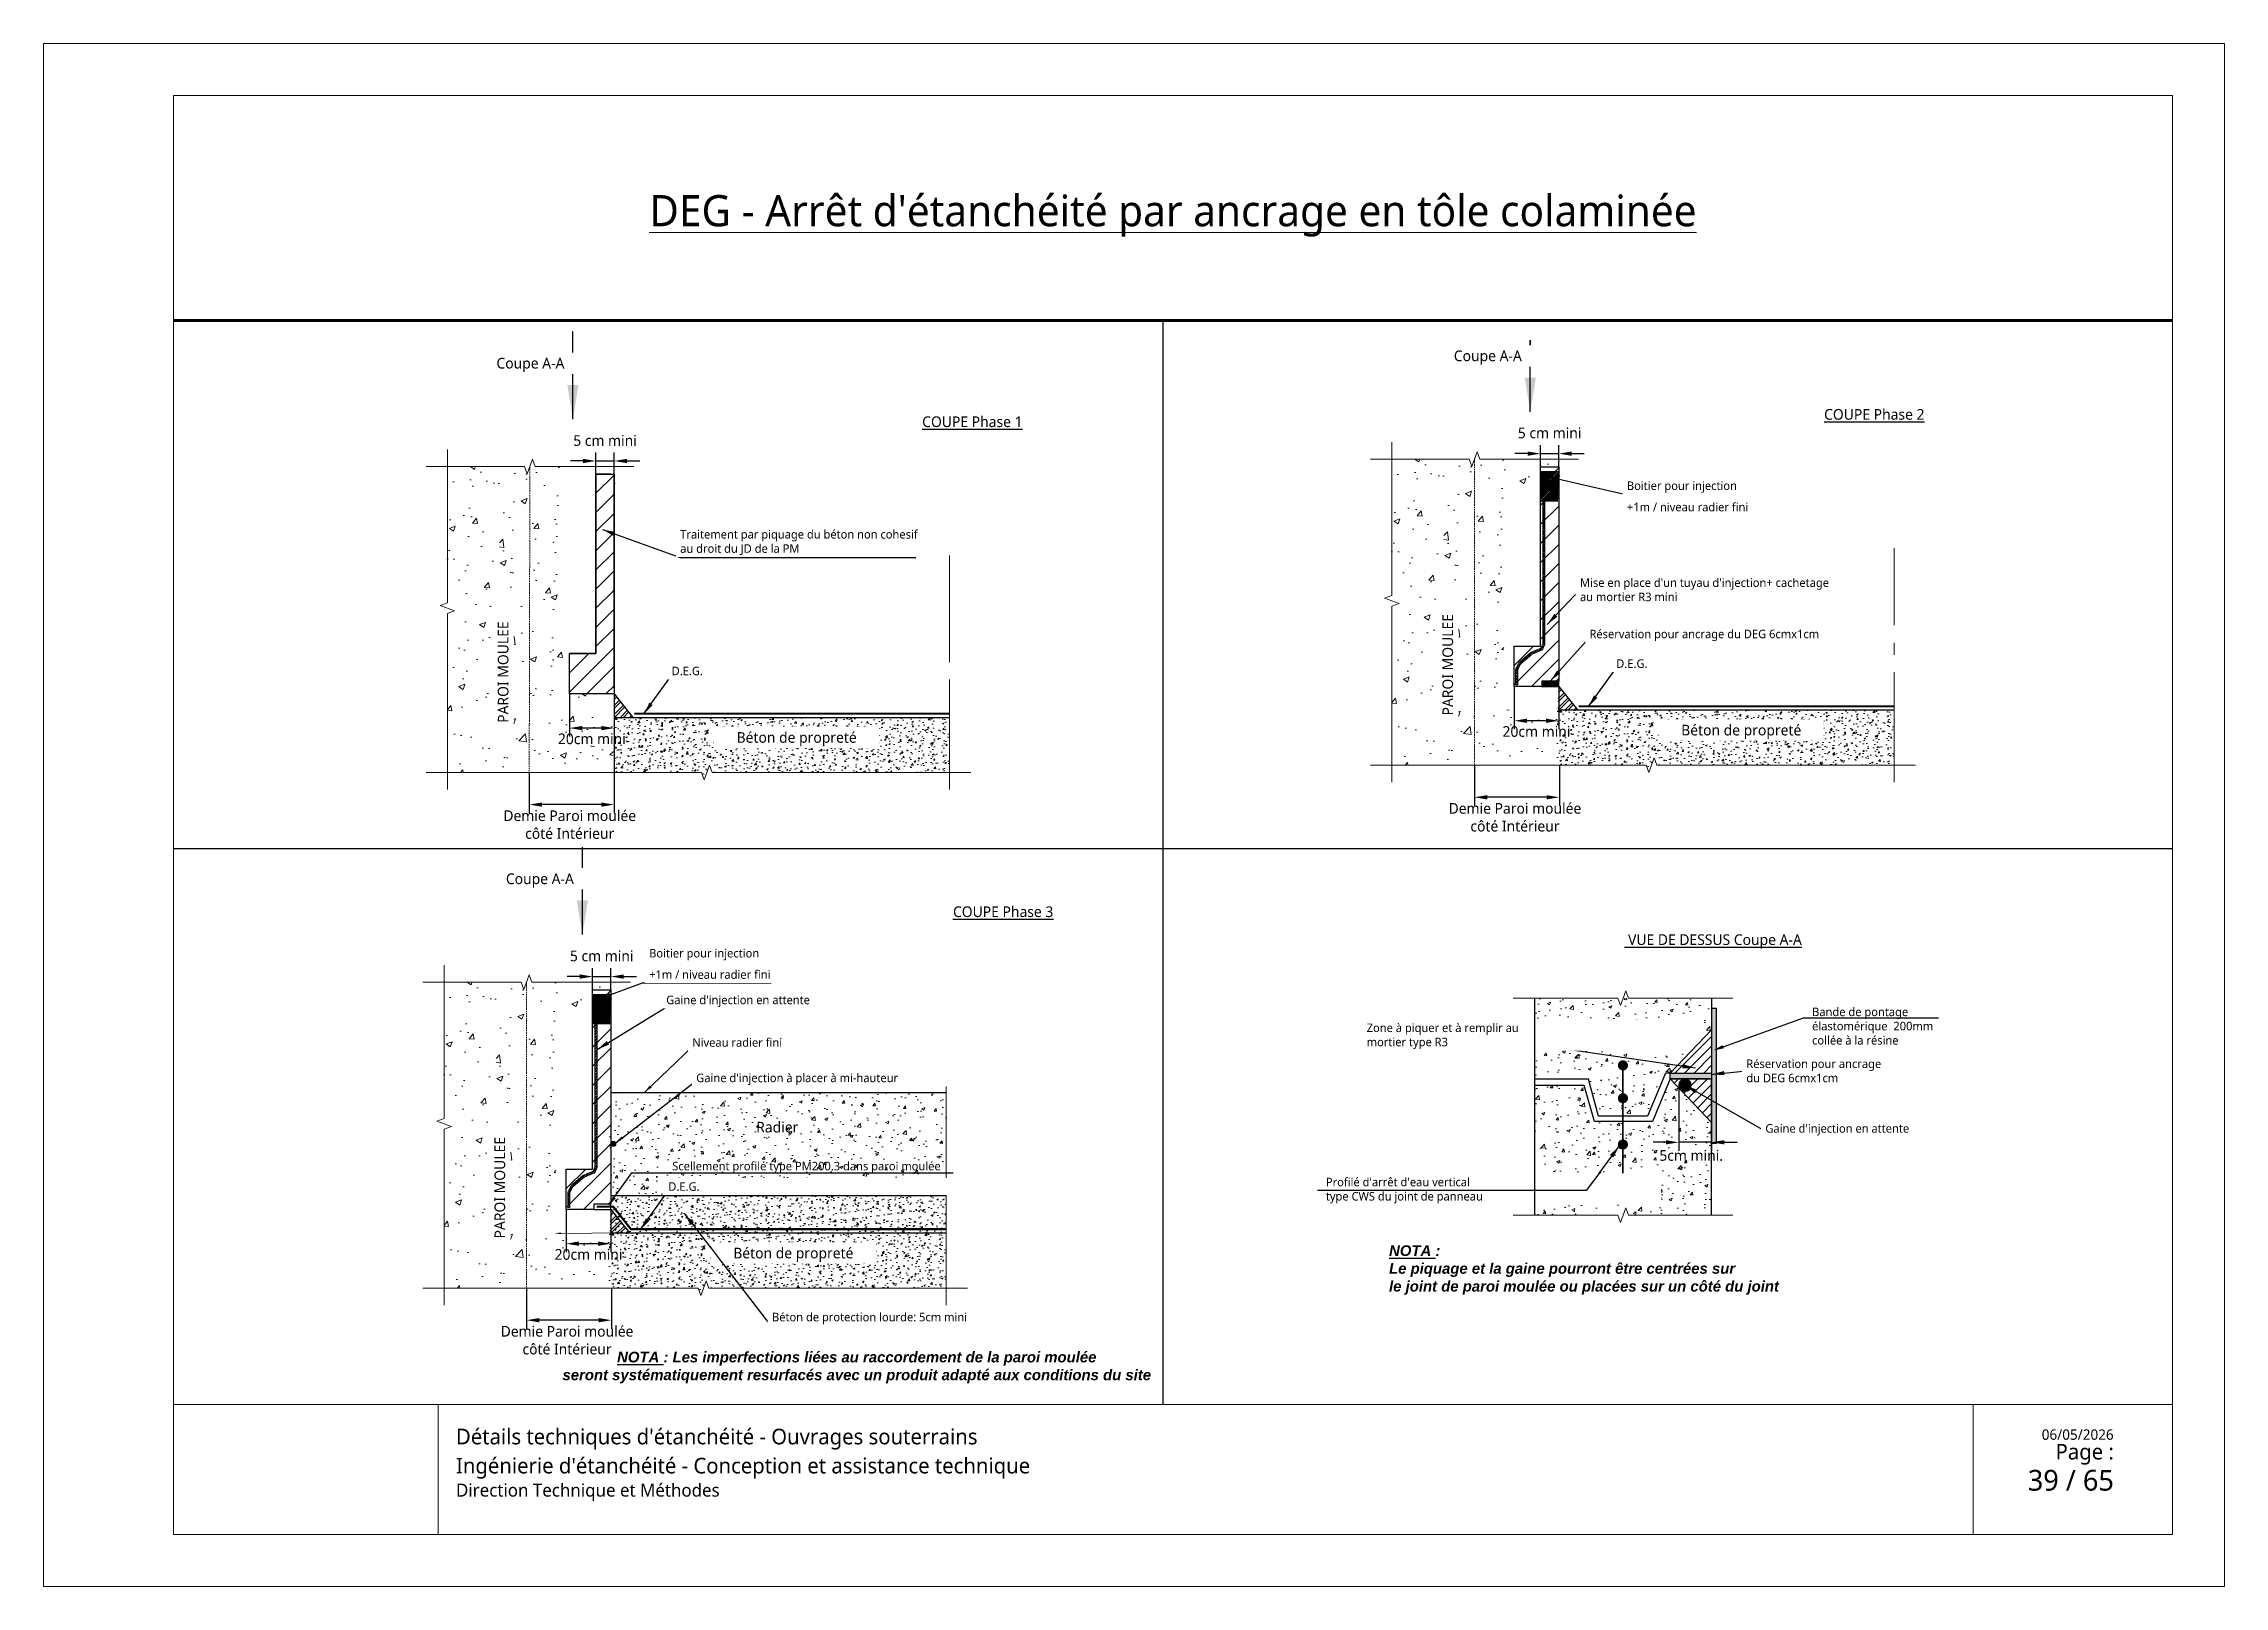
# Paper-space layout "41 - DEG - Traitement d'étanchéité en joint de paroi moulée avec gaine d'injection en pied de paroi moulée avec traitement confortatif" of a CAD drawing. Header units: millimetres. Extents: x 8 to 428, y -114 to 183.
# The model-space entities are those that its viewports show. They can reach past a viewport. Long polylines and large blocks are cut down to what shows.
import ezdxf
from ezdxf import colors
from ezdxf.entities.mleader import LeaderData, LeaderLine
from ezdxf.enums import TextEntityAlignment as Align
from ezdxf.math import Vec2, Vec3

# ---------------------------------------------------------------- set-up
doc = ezdxf.new("R2010")
doc.units = ezdxf.units.MM
doc.linetypes.add('CACHE', pattern=[0.375, 0.25, -0.125])
doc.linetypes.add('CONTINU', pattern=[0])
for name, color, linetype, lineweight in [('Dessin_AXE', 8, 'Continuous', 5), ('Dessin_HACHURES', 253, 'Continuous', 9), ('G-ANNO-TTLB', 7, 'Continuous', 5), ('G-ANNO-TTLB-THIN', 7, 'Continuous', 5), ("Matériel_Gaine d'injection", 203, 'CACHE', 0), ("Matériel_Profilé d'arrêt d'eau paroi moulée", 3, 'CACHE', 0)]:
    doc.layers.add(name, color=color, linetype=linetype, lineweight=lineweight)
for name, color, linetype in [('Dessin_CONTOURS BETON', 7, 'Continuous'), ('Dessin_COTATIONS', 7, 'Continuous'), ('Dessin_TEXTES', 7, 'CONTINU'), ('GEN-_-CARTOUCHE', 7, 'Continuous'), ('Matériel_Bande de pontage', 40, 'Continuous'), ('Matériel_Resine', 230, 'Continuous'), ('SYSTEME_DEG_Complexe complet', 4, 'Continuous')]:
    doc.layers.add(name, color=color, linetype=linetype)
doc.layers.add('GEN-_-FMULT', color=210, linetype='Continuous', plot=False)
doc.styles.add('Segoe UI_2', font='segoeui.ttf', dxfattribs={"height": 0.0025})
doc.styles.add('Segoe UI_3', font='segoeui.ttf', dxfattribs={"height": 0.0035})
doc.styles.add('Segoe UI_4', font='segoeui.ttf', dxfattribs={"height": 0.004})
doc.styles.add('Segoe UI_B_1', font='segoeuib.ttf', dxfattribs={"height": 0.005})
doc.styles.add('Segoe UI_B_2', font='segoeuib.ttf', dxfattribs={"height": 0.0045})
doc.styles.add('SEMALY', font='segoeui.ttf', dxfattribs={"height": 2.5})
doc.styles.add('txt-moyen', font='segoeui.ttf')
doc.dimstyles.new('1000F2', dxfattribs={"dimscale": 10, "dimtxt": 0.25, "dimasz": 0.3, "dimexe": 0.2, "dimexo": 0, "dimgap": 0.1, "dimtad": 1, "dimzin": 0, "dimdsep": 46, "dimtxsty": 'txt-moyen', "dimcen": 0.1, "dimclrd": 256, "dimclre": 256, "dimclrt": 256, "dimazin": 0, "dimtfac": 1, "dimtmove": 2, "dimatfit": 3, "dimfxl": 1, "dimtolj": 1, "dimtzin": 0, "dimlwd": -1, "dimlwe": -1, "dimarcsym": 0})
pattern_1 = [(50, (31420.1884, 7441.8784), (7.172602, -0.627521), [0.75, -8.25]), (355, (31420.188, 7441.8784), (-1.387513, 7.521921), [0.6, -6.6]), (100.45144, (31420.786, 7441.826), (5.785088, 6.8944), [0.637402, -7.011421]), (46.1842, (31420.188, 7443.878), (10.672413, -1.655193), [1.125, -12.375]), (96.63564, (31421.078, 7443.74), (9.34662, 9.741186), [0.956103, -10.517138]), (351.18416, (31420.188, 7443.878), (9.34662, 9.741186), [0.9, -9.9]), (21, (31421.1884, 7443.3784), (5.96907, -4.026189), [0.75, -8.25]), (326, (31421.188, 7443.3784), (2.433153, 7.2515), [0.6, -6.6]), (71.45144, (31421.686, 7443.043), (8.402224, 3.225312), [0.637402, -7.011421]), (37.5, (31420.1884, 7441.8784), (0.1215986, 3.3289385), [0, -6.52, 0, -6.7, 0, -6.625]), (7.5, (31420.1884, 7441.8784), (2.6306954, 3.944117), [0, -3.82, 0, -6.37, 0, -2.525]), (327.5, (31417.9584, 7441.8784), (5.3382244, -0.2255487), [0, -2.5, 0, -7.8, 0, -10.35]), (317.5, (31416.9584, 7441.8784), (5.831862, 1.00105), [0, -3.25, 0, -5.18, 0, -7.35])]
pattern_2 = [(50, (31126.13, 11698.843), (14.345204, -1.25504), [1.5, -16.5]), (355, (31126.13, 11698.843), (-2.77503, 15.04384), [1.2, -13.2]), (100.45144, (31127.325, 11698.739), (11.57018, 13.7888), [1.2748, -14.02284]), (46.1842, (31126.13, 11702.843), (21.34483, -3.31039), [2.25, -24.75]), (96.6356, (31127.908, 11702.567), (18.69324, 19.48237), [1.9122, -21.03428]), (351.1842, (31126.13, 11702.843), (18.69324, 19.48237), [1.8, -19.8]), (21, (31128.13, 11701.843), (11.93814, -8.05238), [1.5, -16.5]), (326, (31128.13, 11701.843), (4.86631, 14.503), [1.2, -13.2]), (71.45144, (31129.124, 11701.172), (16.80445, 6.45062), [1.2748, -14.02284]), (37.5, (31126.1294, 11698.8434), (0.243197, 6.657877), [0, -13.04, 0, -13.4, 0, -13.25]), (7.5, (31126.1294, 11698.843), (5.26139, 7.888234), [0, -7.64, 0, -12.74, 0, -5.05]), (327.5, (31121.6694, 11698.8434), (10.676449, -0.451097), [0, -5, 0, -15.6, 0, -20.7]), (317.5, (31119.669, 11698.843), (11.663723, 2.0021), [0, -6.5, 0, -10.36, 0, -14.7])]
pattern_3 = [(50, (31425.1553, 7443.8796), (3.586301, -0.3137607), [0.375, -4.125]), (355, (31425.1553, 7443.8796), (-0.6937567, 3.7609607), [0.3, -3.3]), (100.45144, (31425.4542, 7443.8534), (2.8925442, 3.4472), [0.318701, -3.5057106]), (46.1842, (31425.1553, 7444.8796), (5.3362067, -0.8275964), [0.5625, -6.1875]), (96.63564, (31425.6, 7444.8106), (4.67331, 4.870593), [0.478052, -5.258569]), (351.18416, (31425.1553, 7444.8796), (4.67331, 4.870593), [0.45, -4.95]), (21, (31425.6553, 7444.6296), (2.9845353, -2.0130945), [0.375, -4.125]), (326, (31425.6553, 7444.6296), (1.2165767, 3.6257502), [0.3, -3.3]), (71.45144, (31425.904, 7444.462), (4.201112, 1.6126558), [0.318701, -3.5057106]), (37.5, (31425.1553, 7443.8796), (0.0607993, 1.66446927), [0, -3.26, 0, -3.35, 0, -3.3125]), (7.5, (31425.1553, 7443.8796), (1.3153477, 1.9720586), [0, -1.91, 0, -3.185, 0, -1.2625]), (327.5, (31424.0403, 7443.8796), (2.6691122, -0.11277436), [0, -1.25, 0, -3.9, 0, -5.175]), (317.5, (31423.5403, 7443.8796), (2.9159308, 0.5005249), [0, -1.625, 0, -2.59, 0, -3.675])]
pattern_4 = [(50, (31348.329, 11821.379), (14.345204, -1.25504), [1.5, -16.5]), (355, (31348.329, 11821.379), (-2.77503, 15.04384), [1.2, -13.2]), (100.45144, (31349.524, 11821.274), (11.57018, 13.7888), [1.2748, -14.02284]), (46.1842, (31348.329, 11825.379), (21.34483, -3.31039), [2.25, -24.75]), (96.6356, (31350.108, 11825.103), (18.69324, 19.48237), [1.9122, -21.03428]), (351.1842, (31348.329, 11825.379), (18.69324, 19.48237), [1.8, -19.8]), (21, (31350.329, 11824.379), (11.93814, -8.05238), [1.5, -16.5]), (326, (31350.329, 11824.379), (4.86631, 14.503), [1.2, -13.2]), (71.45144, (31351.324, 11823.708), (16.80445, 6.45062), [1.2748, -14.02284]), (37.5, (31348.329, 11821.3787), (0.243197, 6.657877), [0, -13.04, 0, -13.4, 0, -13.25]), (7.5, (31348.329, 11821.379), (5.26139, 7.888234), [0, -7.64, 0, -12.74, 0, -5.05]), (327.5, (31343.869, 11821.3787), (10.676449, -0.451097), [0, -5, 0, -15.6, 0, -20.7]), (317.5, (31341.869, 11821.379), (11.663723, 2.0021), [0, -6.5, 0, -10.36, 0, -14.7])]

psp = doc.layouts.new("41 - DEG - Traitement d'étanchéité en joint de paroi moulée avec gaine d'injection en pied de paroi moulée avec traitement confortatif")

msp = doc.modelspace()

# ---------------------------------------------------------------- texts
at = {"layer": 'Dessin_TEXTES', "color": 0, "style": 'SEMALY'}
msp.add_text('%%U VUE DE DESSUS Coupe A-A', height=2.5, dxfattribs=at).set_placement((30089.6198, 10266.6769), align=Align.CENTER)
at = {"layer": 'Dessin_TEXTES', "linetype": 'Continuous', "char_height": 2.5, "attachment_point": 1, "style": 'SEMALY'}
for s, width, insert in [('\\LCOUPE Phase 1', 33.002135, (29904.2188, 10390.5352)), ('\\LCOUPE Phase 2', 31.002135, (30115.6399, 10392.2577)), ('\\LCOUPE Phase 3', 31.002135, (29911.4405, 10275.7224))]:
    msp.add_mtext_dynamic_manual_height_columns(s, width=width, gutter_width=12.5, heights=[0], dxfattribs=dict(at, insert=insert))
at = {"layer": 'Dessin_TEXTES', "linetype": 'CONTINU', "insert": (29865.3124, 10225.246), "char_height": 2.5, "attachment_point": 1, "style": 'txt-moyen'}
msp.add_mtext('Radier', dxfattribs=at)
at = {"layer": 'Dessin_TEXTES', "color": 0, "char_height": 2.5, "width": 239.177851, "style": 'txt-moyen', "bg_fill": 2}
for s, insert, attachment_point in [('{\\L\\fArial|b1|i1|c0|p34;NOTA }\\fArial|b1|i1|c0|p34;: \\PLe piquage et la gaine pourront être centrées sur\\Ple joint de paroi moulée ou placées sur un côté du joint', (30013.6618, 10196.3092), 1), ('{\\fArial|b1|i1|c0|p34;\\LNOTA \\l: Les imperfections liées au raccordement de la paroi moulée\\Pseront systématiquement resurfacés avec un produit adapté aux conditions du site}', (29888.8868, 10167.6635), 5)]:
    msp.add_mtext(s, dxfattribs=dict(at, insert=insert, attachment_point=attachment_point))

# ---------------------------------------------------------------- blocks, each defined once
blk = doc.blocks.new('cart.L6P1')
at = {"layer": 'G-ANNO-TTLB'}
for p, q in [((-37.23, 312.77), (-37.23, 15.77)), ((382.77, 312.77), (-37.23, 312.77)), ((382.77, 312.77), (382.77, 15.77)), ((334.38, 50.77), (334.38, 25.77)), ((372.77, 50.77), (372.77, 25.77)), ((-37.23, 15.77), (382.77, 15.77))]:
    blk.add_line(p, q, dxfattribs=at)
at = {"layer": 'G-ANNO-TTLB-THIN'}
for p, q in [((-12.23, 302.77), (372.77, 302.77)), ((-12.23, 50.77), (-12.23, 302.77)), ((372.77, 302.77), (372.77, 50.77)), ((-12.23, 50.77), (-12.23, 25.77)), ((-12.23, 50.77), (372.77, 50.77)), ((38.77, 50.77), (38.77, 25.77)), ((-12.23, 25.77), (372.77, 25.77))]:
    blk.add_line(p, q, dxfattribs=at)
at = {"layer": 'GEN-_-FMULT', "lineweight": 70}
blk.add_line((-12.23, 259.46), (372.77, 259.46), dxfattribs=at)
at = {"layer": 'G-ANNO-TTLB', "attachment_point": 1}
for s, insert, char_height, width, style in [("\\pxqc;\\LDEG - Arrêt d'étanchéité par ancrage en tôle colaminée", (-12.23, 283.61), 6, 385, 'Segoe UI_B_2'), ("Détails techniques d'étanchéité - Ouvrages souterrains", (42.19, 46.11), 3, 202.4845, 'Segoe UI_B_2'), ('\\pxqr;{\\H0.75x;Page : \\P}  39 / 65', (310.88, 43.2), 4, 50.6047, 'Segoe UI_B_1'), ('06/05/2026', (347.59, 45.99), 2, 17.4768, 'Segoe UI_2'), ("Ingénierie d'étanchéité - Conception et assistance technique", (42.19, 40.51), 3, 249.7878, 'Segoe UI_3'), ('Direction Technique et Méthodes', (42.19, 35.54), 2.5, 82.8945, 'Segoe UI_4')]:
    blk.add_mtext(s, dxfattribs=dict(at, insert=insert, char_height=char_height, width=width, style=style))
blk = doc.blocks.new('*D66')
at = {"layer": 'Defpoints', "color": 0, "transparency": 16777216}
for p in [(30081.57, 10233.8), (30089.25, 10224.69), (30081.57, 10220.44)]:
    blk.add_point(p, dxfattribs=at)
at = {"layer": 'Dessin_COTATIONS', "transparency": 16777216}
for p, q in [((30081.57, 10233.8), (30081.57, 10218.44)), ((30089.25, 10224.69), (30089.25, 10218.44)), ((30078.57, 10220.44), (30075.57, 10220.44)), ((30089.25, 10220.44), (30081.57, 10220.44)), ((30092.25, 10220.44), (30095.25, 10220.44))]:
    blk.add_line(p, q, dxfattribs=at)
for points in [[(30078.57, 10219.94), (30078.57, 10220.94), (30081.57, 10220.44)], [(30092.25, 10220.94), (30092.25, 10219.94), (30089.25, 10220.44)]]:
    blk.add_solid(points, dxfattribs=at)
at = {"layer": 'Dessin_COTATIONS', "transparency": 16777216, "insert": (30084.48, 10217.34), "char_height": 2.5, "attachment_point": 5, "style": 'txt-moyen'}
blk.add_mtext('\\A1;5cm mini.', dxfattribs=at)
blk = doc.blocks.new('*D68')
at = {"layer": 'Defpoints', "color": 0, "transparency": 16777216}
for p in [(29812.11, 10307.09), (29832, 10307.09), (29812.11, 10299.57)]:
    blk.add_point(p, dxfattribs=at)
at = {"layer": 'Dessin_COTATIONS', "transparency": 16777216}
for p, q in [((29812.11, 10307.09), (29812.11, 10297.57)), ((29832, 10307.09), (29832, 10297.57)), ((29829, 10299.57), (29815.11, 10299.57))]:
    blk.add_line(p, q, dxfattribs=at)
for points in [[(29815.11, 10300.07), (29815.11, 10299.07), (29812.11, 10299.57)], [(29829, 10299.07), (29829, 10300.07), (29832, 10299.57)]]:
    blk.add_solid(points, dxfattribs=at)
at = {"layer": 'Dessin_COTATIONS', "transparency": 16777216, "insert": (29821.6, 10294.87), "char_height": 2.5, "attachment_point": 5, "style": 'txt-moyen'}
blk.add_mtext('\\A1;Demie Paroi moulée\\Pcôté Intérieur', dxfattribs=at)
blk = doc.blocks.new('*D69')
at = {"layer": 'Defpoints', "color": 0, "transparency": 16777216}
for p in [(29832, 10380.09), (29827.75, 10376.99), (29832, 10376.99)]:
    blk.add_point(p, dxfattribs=at)
at = {"layer": 'Dessin_COTATIONS', "transparency": 16777216}
for p, q in [((29824.75, 10380.09), (29821.75, 10380.09)), ((29827.75, 10376.99), (29827.75, 10382.09)), ((29827.75, 10380.09), (29832, 10380.09)), ((29832, 10376.99), (29832, 10382.09)), ((29835, 10380.09), (29838, 10380.09))]:
    blk.add_line(p, q, dxfattribs=at)
for points in [[(29824.75, 10379.59), (29824.75, 10380.59), (29827.75, 10380.09)], [(29835, 10380.59), (29835, 10379.59), (29832, 10380.09)]]:
    blk.add_solid(points, dxfattribs=at)
at = {"layer": 'Dessin_COTATIONS', "transparency": 16777216, "insert": (29829.88, 10384.86), "char_height": 2.5, "attachment_point": 5, "style": 'txt-moyen'}
blk.add_mtext('\\A1;5 cm mini', dxfattribs=at)
blk = doc.blocks.new('*D70')
at = {"layer": 'Defpoints', "color": 0, "transparency": 16777216}
for p in [(29821.57, 10325.5), (29832, 10325.5), (29821.57, 10317.5)]:
    blk.add_point(p, dxfattribs=at)
at = {"layer": 'Dessin_COTATIONS', "transparency": 16777216}
for p, q in [((29821.57, 10325.5), (29821.57, 10315.5)), ((29832, 10325.5), (29832, 10315.5)), ((29829, 10317.5), (29824.57, 10317.5))]:
    blk.add_line(p, q, dxfattribs=at)
for points in [[(29824.57, 10318), (29824.57, 10317), (29821.57, 10317.5)], [(29829, 10317), (29829, 10318), (29832, 10317.5)]]:
    blk.add_solid(points, dxfattribs=at)
at = {"layer": 'Dessin_COTATIONS', "transparency": 16777216, "insert": (29826.79, 10314.97), "char_height": 2.5, "attachment_point": 5, "style": 'txt-moyen'}
blk.add_mtext('\\A1;20cm mini', dxfattribs=at)
blk = doc.blocks.new('*D71')
at = {"layer": 'Defpoints', "color": 0, "transparency": 16777216}
for p in [(30033.68, 10308.81), (30053.58, 10308.81), (30033.68, 10301.29)]:
    blk.add_point(p, dxfattribs=at)
at = {"layer": 'Dessin_COTATIONS', "transparency": 16777216}
for p, q in [((30033.68, 10308.81), (30033.68, 10299.29)), ((30053.58, 10308.81), (30053.58, 10299.29)), ((30050.58, 10301.29), (30036.68, 10301.29))]:
    blk.add_line(p, q, dxfattribs=at)
for points in [[(30036.68, 10301.79), (30036.68, 10300.79), (30033.68, 10301.29)], [(30050.58, 10300.79), (30050.58, 10301.79), (30053.58, 10301.29)]]:
    blk.add_solid(points, dxfattribs=at)
at = {"layer": 'Dessin_COTATIONS', "transparency": 16777216, "insert": (30043.17, 10296.59), "char_height": 2.5, "attachment_point": 5, "style": 'txt-moyen'}
blk.add_mtext('\\A1;Demie Paroi moulée\\Pcôté Intérieur', dxfattribs=at)
blk = doc.blocks.new('*D72')
at = {"layer": 'Defpoints', "color": 0, "lineweight": 70, "transparency": 16777216}
for p in [(30049.17, 10378.71), (30053.43, 10381.81), (30053.43, 10378.71)]:
    blk.add_point(p, dxfattribs=at)
at = {"layer": 'Dessin_COTATIONS', "transparency": 16777216}
for p, q in [((30049.17, 10378.71), (30049.17, 10383.81)), ((30053.43, 10378.71), (30053.43, 10383.81)), ((30046.17, 10381.81), (30043.17, 10381.81)), ((30049.17, 10381.81), (30053.43, 10381.81)), ((30056.43, 10381.81), (30059.43, 10381.81))]:
    blk.add_line(p, q, dxfattribs=at)
at = {"layer": 'Dessin_COTATIONS', "lineweight": 70, "transparency": 16777216}
for points in [[(30046.17, 10382.31), (30046.17, 10381.31), (30049.17, 10381.81)], [(30056.43, 10382.31), (30056.43, 10381.31), (30053.43, 10381.81)]]:
    blk.add_solid(points, dxfattribs=at)
at = {"layer": 'Dessin_COTATIONS', "transparency": 16777216, "insert": (30051.3, 10386.64), "char_height": 2.5, "attachment_point": 5, "style": 'txt-moyen'}
blk.add_mtext('\\A1;5 cm mini', dxfattribs=at)
blk = doc.blocks.new('*D73')
at = {"layer": 'Defpoints', "color": 0, "lineweight": 70, "transparency": 16777216}
for p in [(30042.99, 10327.22), (30053.43, 10327.22), (30042.99, 10319.22)]:
    blk.add_point(p, dxfattribs=at)
at = {"layer": 'Dessin_COTATIONS', "transparency": 16777216}
for p, q in [((30042.99, 10327.22), (30042.99, 10317.22)), ((30053.43, 10327.22), (30053.43, 10317.22)), ((30050.43, 10319.22), (30045.99, 10319.22))]:
    blk.add_line(p, q, dxfattribs=at)
at = {"layer": 'Dessin_COTATIONS', "lineweight": 70, "transparency": 16777216}
for points in [[(30045.99, 10319.72), (30045.99, 10318.72), (30042.99, 10319.22)], [(30050.43, 10319.72), (30050.43, 10318.72), (30053.43, 10319.22)]]:
    blk.add_solid(points, dxfattribs=at)
at = {"layer": 'Dessin_COTATIONS', "transparency": 16777216, "insert": (30048.21, 10316.69), "char_height": 2.5, "attachment_point": 5, "style": 'txt-moyen'}
blk.add_mtext('\\A1;20cm mini', dxfattribs=at)
blk = doc.blocks.new('*D74')
at = {"layer": 'Defpoints', "color": 0, "transparency": 16777216}
for p in [(29811.48, 10186.28), (29831.38, 10186.28), (29811.48, 10178.76)]:
    blk.add_point(p, dxfattribs=at)
at = {"layer": 'Dessin_COTATIONS', "transparency": 16777216}
for p, q in [((29811.48, 10186.28), (29811.48, 10176.76)), ((29831.38, 10186.28), (29831.38, 10176.76)), ((29828.38, 10178.76), (29814.48, 10178.76))]:
    blk.add_line(p, q, dxfattribs=at)
for points in [[(29814.48, 10179.26), (29814.48, 10178.26), (29811.48, 10178.76)], [(29828.38, 10178.26), (29828.38, 10179.26), (29831.38, 10178.76)]]:
    blk.add_solid(points, dxfattribs=at)
at = {"layer": 'Dessin_COTATIONS', "transparency": 16777216, "insert": (29820.97, 10174.06), "char_height": 2.5, "attachment_point": 5, "style": 'txt-moyen'}
blk.add_mtext('\\A1;Demie Paroi moulée\\Pcôté Intérieur', dxfattribs=at)
blk = doc.blocks.new('*D75')
at = {"layer": 'Defpoints', "color": 0, "lineweight": 70, "transparency": 16777216}
for p in [(29826.97, 10256.18), (29831.23, 10259.28), (29831.23, 10256.18)]:
    blk.add_point(p, dxfattribs=at)
at = {"layer": 'Dessin_COTATIONS', "transparency": 16777216}
for p, q in [((29826.97, 10256.18), (29826.97, 10261.28)), ((29831.23, 10256.18), (29831.23, 10261.28)), ((29823.97, 10259.28), (29820.97, 10259.28)), ((29826.97, 10259.28), (29831.23, 10259.28)), ((29834.23, 10259.28), (29837.23, 10259.28))]:
    blk.add_line(p, q, dxfattribs=at)
at = {"layer": 'Dessin_COTATIONS', "lineweight": 70, "transparency": 16777216}
for points in [[(29823.97, 10259.78), (29823.97, 10258.78), (29826.97, 10259.28)], [(29834.23, 10259.78), (29834.23, 10258.78), (29831.23, 10259.28)]]:
    blk.add_solid(points, dxfattribs=at)
at = {"layer": 'Dessin_COTATIONS', "transparency": 16777216, "insert": (29829.1, 10264.1), "char_height": 2.5, "attachment_point": 5, "style": 'txt-moyen'}
blk.add_mtext('\\A1;5 cm mini', dxfattribs=at)
blk = doc.blocks.new('*D76')
at = {"layer": 'Defpoints', "color": 0, "lineweight": 70, "transparency": 16777216}
for p in [(29820.79, 10204.69), (29831.23, 10204.69), (29820.79, 10196.69)]:
    blk.add_point(p, dxfattribs=at)
at = {"layer": 'Dessin_COTATIONS', "transparency": 16777216}
for p, q in [((29820.79, 10204.69), (29820.79, 10194.69)), ((29831.23, 10204.69), (29831.23, 10194.69)), ((29828.23, 10196.69), (29823.79, 10196.69))]:
    blk.add_line(p, q, dxfattribs=at)
at = {"layer": 'Dessin_COTATIONS', "lineweight": 70, "transparency": 16777216}
for points in [[(29823.79, 10197.19), (29823.79, 10196.19), (29820.79, 10196.69)], [(29828.23, 10197.19), (29828.23, 10196.19), (29831.23, 10196.69)]]:
    blk.add_solid(points, dxfattribs=at)
at = {"layer": 'Dessin_COTATIONS', "transparency": 16777216, "insert": (29826.01, 10194.16), "char_height": 2.5, "attachment_point": 5, "style": 'txt-moyen'}
blk.add_mtext('\\A1;20cm mini', dxfattribs=at)

# ---------------------------------------------------------------- dimensions: what is measured, and where the dimension line sits
at = {"layer": 'Dessin_COTATIONS'}
for base, p1, p2, picture, middle in [((29832.0044, 10380.0884), (29827.7469, 10376.9884), (29832.0044, 10376.9884), '*D69', (29829.8757, 10384.8596)), ((30053.4255, 10381.8109), (30049.1681, 10378.7109), (30053.4255, 10378.7109), '*D72', (30051.2968, 10386.6377))]:
    dim = msp.add_linear_dim(base=base, p1=p1, p2=p2, text='5 cm mini', dimstyle='1000F2', override={"dimtxsty": 'txt-moyen', "dimtfill": 0, "dimtfillclr": 0}, dxfattribs=at)
    dim.commit()
    dim.dimension.update_dxf_attribs({"geometry": picture, "text_midpoint": middle})
for base, p1, p2, picture, middle in [((30042.989, 10319.2208), (30053.4255, 10327.2208), (30042.989, 10327.2208), '*D73', (30048.2073, 10316.6921)), ((29821.5679, 10317.4983), (29832.0044, 10325.4983), (29821.5679, 10325.4983), '*D70', (29826.7862, 10314.9695)), ((29820.7896, 10196.6855), (29831.226, 10204.6855), (29820.7896, 10204.6855), '*D76', (29826.0078, 10194.1568))]:
    dim = msp.add_linear_dim(base=base, p1=p1, p2=p2, text='20cm mini', dimstyle='1000F2', dxfattribs=at)
    dim.commit()
    dim.dimension.update_dxf_attribs({"geometry": picture, "text_midpoint": middle, "dimtype": 160})
for base, p1, p2, picture, middle in [((29812.1091, 10299.5719), (29832.0044, 10307.091), (29812.1091, 10307.091), '*D68', (29821.5977, 10294.8692)), ((30033.6836, 10301.2944), (30053.5789, 10308.8136), (30033.6836, 10308.8136), '*D71', (30043.1722, 10296.5918))]:
    dim = msp.add_linear_dim(base=base, p1=p1, p2=p2, text='Demie Paroi moulée\\Pcôté Intérieur', dimstyle='1000F2', override={"dimtxsty": 'txt-moyen', "dimtfill": 0, "dimtfillclr": 0}, dxfattribs=at)
    dim.commit()
    dim.dimension.update_dxf_attribs({"geometry": picture, "text_midpoint": middle, "dimtype": 160})

# ---------------------------------------------------------------- hatches: boundary and pattern name
at = {"layer": 'Dessin_CONTOURS BETON'}
h = msp.add_hatch(dxfattribs=at)
h.set_pattern_fill('ANSI31', color=0, style=0)
h.set_pattern_definition([(45, (45292.55, 2435.111), (-2.24506403, 2.24506403), [])])
h.paths.add_polyline_path([(30049.4489, 10328.4854), (30053.4255, 10328.4854), (30053.4255, 10378.7109), (30049.1681, 10378.7109), (30049.1681, 10336.7109), (30042.989, 10336.7109), (30042.989, 10327.2208), (30049.4489, 10327.2208)])
h = msp.add_hatch(dxfattribs=at)
h.set_pattern_fill('ANSI31', color=0, style=0)
h.set_pattern_definition([(45, (45071.1288, 2433.3884), (-2.24506403, 2.24506403), [])])
h.paths.add_polyline_path([(29832.0044, 10325.4983), (29832.0044, 10326.7628), (29832.0044, 10376.9884), (29827.7469, 10376.9884), (29827.7469, 10334.9884), (29821.5679, 10334.9884), (29821.5679, 10325.4983), (29828.0278, 10325.4983)])
at = {"layer": 'Dessin_CONTOURS BETON', "linetype": 'Continuous'}
for points in [[(30053.4255, 10328.4854), (30049.4489, 10328.4854), (30049.4489, 10327.2208), (30053.4255, 10327.2208)], [(30089.2509, 10236.6708), (30079.567, 10236.6708), (30079.567, 10235.2876), (30089.2509, 10235.2876)]]:
    msp.add_hatch(color=256, dxfattribs=at).paths.add_polyline_path(points)
at = {"layer": 'Dessin_CONTOURS BETON'}
h = msp.add_hatch(dxfattribs=at)
h.set_pattern_fill('ANSI31', color=0, style=0)
h.set_pattern_definition([(45, (45070.3505, 2312.5756), (-2.24506403, 2.24506403), [])])
h.paths.add_polyline_path([(29827.2494, 10205.95), (29831.226, 10205.95), (29831.226, 10256.1756), (29826.9686, 10256.1756), (29826.9686, 10214.1756), (29820.7896, 10214.1756), (29820.7896, 10204.6855), (29827.2494, 10204.6855)])
at = {"layer": 'Dessin_HACHURES'}
h = msp.add_hatch(dxfattribs=at)
h.set_pattern_fill('AR-CONC', color=256, scale=2, style=0)
h.set_pattern_definition([(50, (30377.637, 9752.42), (14.3452, -1.25504), [1.5, -16.5]), (355, (30377.637, 9752.42), (-2.77503, 15.04384), [1.2, -13.2]), (100.4514, (30378.833, 9752.316), (11.57018, 13.7888), [1.2748, -14.02284]), (46.1842, (30377.637, 9756.42), (21.34483, -3.3104), [2.25, -24.75]), (96.6356, (30379.416, 9756.144), (18.69324, 19.48237), [1.9122, -21.0343]), (351.1842, (30377.637, 9756.42), (18.69324, 19.4824), [1.8, -19.8]), (21, (30379.637, 9755.42), (11.93814, -8.05238), [1.5, -16.5]), (326, (30379.637, 9755.42), (4.8663, 14.503), [1.2, -13.2]), (71.4514, (30380.632, 9754.749), (16.80445, 6.45062), [1.2748, -14.02284]), (37.5, (30377.6374, 9752.42), (0.243197, 6.657877), [0, -13.04, 0, -13.4, 0, -13.25]), (7.5, (30377.6374, 9752.42), (5.26139, 7.888234), [0, -7.64, 0, -12.74, 0, -5.05]), (327.5, (30373.1774, 9752.42), (10.67645, -0.451097), [0, -5, 0, -15.6, 0, -20.7]), (317.5, (30371.177, 9752.42), (11.66372, 2.0021), [0, -6.5, 0, -10.36, 0, -14.7])])
h.paths.add_polyline_path([(29801.3225, 10358.6677), (29801.3225, 10366.1456), (29805.1151, 10366.1456), (29805.1151, 10358.6677)], flags=16)
h.paths.add_polyline_path([(29803.4087, 10314.1879), (29803.4087, 10347.0447), (29808.0131, 10347.0447), (29808.0131, 10314.1879)], flags=16)
h.paths.add_polyline_path([(29792.9126, 10307.091), (29831.7683, 10307.091), (29832.0044, 10325.4983), (29828.0278, 10325.4983), (29820.21, 10325.4983), (29819.9255, 10369.4159), (29819.9091, 10378.7668), (29814.3379, 10378.4598), (29817.6762, 10378.2971), (29818.8975, 10377.402), (29804.7609, 10378.6225), (29792.9126, 10378.7668), (29792.9126, 10346.8309), (29791.1955, 10346.2059), (29794.6298, 10344.9559), (29792.9126, 10344.3309)])
h = msp.add_hatch(dxfattribs=at)
h.set_pattern_fill('AR-CONC', color=256, scale=2, style=0)
h.set_pattern_definition([(50, (30599.059, 9754.143), (14.3452, -1.25504), [1.5, -16.5]), (355, (30599.059, 9754.143), (-2.77503, 15.04384), [1.2, -13.2]), (100.4514, (30600.254, 9754.038), (11.57018, 13.7888), [1.2748, -14.02284]), (46.1842, (30599.059, 9758.143), (21.34483, -3.3104), [2.25, -24.75]), (96.6356, (30600.837, 9757.867), (18.69324, 19.48237), [1.9122, -21.0343]), (351.1842, (30599.059, 9758.143), (18.69324, 19.4824), [1.8, -19.8]), (21, (30601.059, 9757.143), (11.93814, -8.05238), [1.5, -16.5]), (326, (30601.059, 9757.143), (4.8663, 14.503), [1.2, -13.2]), (71.4514, (30602.053, 9756.472), (16.80445, 6.45062), [1.2748, -14.02284]), (37.5, (30599.0585, 9754.1427), (0.243197, 6.657877), [0, -13.04, 0, -13.4, 0, -13.25]), (7.5, (30599.0585, 9754.143), (5.26139, 7.888234), [0, -7.64, 0, -12.74, 0, -5.05]), (327.5, (30594.5985, 9754.1427), (10.67645, -0.451097), [0, -5, 0, -15.6, 0, -20.7]), (317.5, (30592.5985, 9754.143), (11.66372, 2.0021), [0, -6.5, 0, -10.36, 0, -14.7])])
h.paths.add_polyline_path([(30022.7436, 10360.3903), (30022.7436, 10367.8681), (30026.5362, 10367.8681), (30026.5362, 10360.3903)], flags=16)
h.paths.add_polyline_path([(30024.8298, 10315.9105), (30024.8298, 10348.7672), (30029.4342, 10348.7672), (30029.4342, 10315.9105)], flags=16)
h.paths.add_polyline_path([(30014.3337, 10308.8136), (30040.5302, 10308.8136), (30040.5302, 10373.7224), (30030.6311, 10373.7224), (30030.6311, 10375.5638), (30040.5302, 10375.5638), (30040.5302, 10380.4894), (30035.759, 10380.1824), (30039.0973, 10380.0196), (30040.3186, 10379.1246), (30026.182, 10380.3451), (30014.3337, 10380.4894), (30014.3337, 10348.5535), (30012.6166, 10347.9285), (30016.0509, 10346.6785), (30014.3337, 10346.0535)])
h = msp.add_hatch(dxfattribs=at)
h.set_pattern_fill('AR-CONC', color=256, scale=2, style=0)
h.set_pattern_definition(pattern_4)
edge = h.paths.add_edge_path()
edge.add_spline(control_points=[(30052.8919, 10376.8247), (30051.9626, 10376.5806), (30050.2323, 10376.0517), (30048.6961, 10375.0279), (30048.0438, 10374.4751)], knot_values=[53.71098044, 53.71098044, 53.71098044, 53.71098044, 56.58873883, 59.11166291, 59.11166291, 59.11166291, 59.11166291], degree=3, periodic=0)
edge.add_arc((30551.7403, 10361.407), 499.0949, 178.15586, 178.23004, ccw=False)
edge.add_arc((30194.3891, 10372.9128), 141.5586, 176.931909, 178.15586, ccw=False)
edge.add_line((30053.0335, 10380.4894), (30040.5302, 10380.4894))
edge.add_line((30040.5302, 10380.4894), (30040.5302, 10374.3292))
edge.add_spline(control_points=[(30040.5302, 10374.3292), (30042.6967, 10374.638), (30044.9577, 10374.9849), (30047.2207, 10374.6143), (30048.0438, 10374.4751)], knot_values=[1.89264005, 1.89264005, 1.89264005, 1.89264005, 6.2560889, 8.74637302, 8.74637302, 8.74637302, 8.74637302], degree=3, periodic=0)
edge = h.paths.add_edge_path()
edge.add_spline(control_points=[(30052.8822, 10376.3049), (30052.8519, 10376.2967), (30052.8215, 10376.2886), (30052.2594, 10376.1365), (30051.7378, 10375.9787), (30050.7328, 10375.5984), (30050.2517, 10375.3742), (30049.4119, 10374.8833), (30049.048, 10374.6354), (30048.7007, 10374.3648)], knot_values=[54.15399261, 54.15399261, 54.15399261, 54.15399261, 54.24967581, 54.24967581, 55.928086, 55.928086, 57.6064962, 57.6064962, 58.9684514, 58.9684514, 58.9684514, 58.9684514], degree=3, periodic=0)
edge.add_spline(control_points=[(30048.7007, 10374.3648), (30049.3992, 10374.2501), (30050.613, 10374.0754), (30051.8297, 10374.1088), (30052.808, 10374.1468)], knot_values=[9.40868748, 9.40868748, 9.40868748, 9.40868748, 11.5210317, 13.07590277, 13.07590277, 13.07590277, 13.07590277], degree=3, periodic=0)
edge.add_arc((30551.7403, 10361.407), 499.0949, 178.289937, 178.537321, ccw=False)
at = {"layer": 'Dessin_HACHURES', "linetype": 'CONTINU'}
h = msp.add_hatch(dxfattribs=at)
h.set_pattern_fill('ANSI32', color=256, scale=4)
h.set_pattern_definition([(45, (30620.509, 7826.269), (-1.0606602, 1.0606602), []), (45, (30621.216, 7826.269), (-1.0606602, 1.0606602), [])])
edge = h.paths.add_edge_path()
edge.add_arc((21449.6903, 10676.5148), 8610.8106, 357.63870664, 357.67518262, ccw=False)
edge.add_line((30053.1894, 10321.7436), (30057.8136, 10321.7436))
edge.add_line((30057.8136, 10321.7436), (30053.4135, 10327.2208))
h = msp.add_hatch(dxfattribs=at)
h.set_pattern_fill('ANSI32', color=256, scale=4)
h.set_pattern_definition([(45, (30399.0878, 7824.5464), (-1.0606602, 1.0606602), []), (45, (30399.795, 7824.5464), (-1.0606602, 1.0606602), [])])
edge = h.paths.add_edge_path()
edge.add_arc((29206.715, 10321.3902), 625.2909, -0.1254599, 0.3764294, ccw=False)
edge.add_line((29832.0044, 10320.021), (29836.3925, 10320.021))
edge.add_line((29836.3925, 10320.021), (29831.9924, 10325.4983))
h = msp.add_hatch(dxfattribs=at)
h.set_pattern_fill('AR-CONC', color=256, scale=2)
h.set_pattern_definition(pattern_4)
h.paths.add_polyline_path([(30053.1894, 10321.7436), (30040.5302, 10321.5281), (30040.5302, 10308.8136), (30052.5837, 10308.8136, 0.00536633), (30052.9022, 10314.8464, 0.00020042)])
at = {"layer": 'Dessin_HACHURES', "linetype": 'Continuous'}
h = msp.add_hatch(dxfattribs=at)
h.set_pattern_fill('AR-CONC', color=256, scale=0.5)
h.set_pattern_definition([(50, (31647.3548, 7566.415), (3.586301, -0.3137607), [0.375, -4.125]), (355, (31647.3548, 7566.415), (-0.6937567, 3.7609607), [0.3, -3.3]), (100.45144, (31647.6537, 7566.3888), (2.8925442, 3.4472), [0.318701, -3.5057106]), (46.1842, (31647.355, 7567.415), (5.3362067, -0.8275964), [0.5625, -6.1875]), (96.63564, (31647.7995, 7567.346), (4.67331, 4.870593), [0.478052, -5.258569]), (351.18416, (31647.355, 7567.415), (4.67331, 4.870593), [0.45, -4.95]), (21, (31647.8548, 7567.165), (2.9845353, -2.0130945), [0.375, -4.125]), (326, (31647.8548, 7567.165), (1.2165767, 3.6257502), [0.3, -3.3]), (71.45144, (31648.1035, 7566.997), (4.201112, 1.6126558), [0.318701, -3.5057106]), (37.5, (31647.3548, 7566.4149), (0.0607993, 1.66446927), [0, -3.26, 0, -3.35, 0, -3.3125]), (7.5, (31647.3548, 7566.415), (1.3153477, 1.9720586), [0, -1.91, 0, -3.185, 0, -1.2625]), (327.5, (31646.2398, 7566.4149), (2.6691122, -0.11277436), [0, -1.25, 0, -3.9, 0, -5.175]), (317.5, (31645.7398, 7566.415), (2.9159308, 0.5005249), [0, -1.625, 0, -2.59, 0, -3.675])])
h.paths.add_polyline_path([(30132.0743, 10321.7436), (30053.1894, 10321.7436, -0.00020042), (30052.9022, 10314.8464, -0.00536633), (30052.5837, 10308.8136), (30073.9299, 10308.8136), (30074.5549, 10307.0964), (30075.8049, 10310.5308), (30076.4299, 10308.8136), (30132.0743, 10308.8136)])
h.paths.add_polyline_path([(30078.6271, 10313.8813), (30113.6796, 10313.8813), (30113.6796, 10320.0634), (30078.6271, 10320.0634)], flags=24)
at = {"layer": 'Dessin_HACHURES', "linetype": 'CONTINU'}
h = msp.add_hatch(dxfattribs=at)
h.set_pattern_fill('AR-CONC', color=256, scale=2)
h.set_pattern_definition([(50, (31126.908, 11819.656), (14.345204, -1.25504), [1.5, -16.5]), (355, (31126.908, 11819.656), (-2.77503, 15.04384), [1.2, -13.2]), (100.45144, (31128.103, 11819.552), (11.57018, 13.7888), [1.2748, -14.02284]), (46.1842, (31126.908, 11823.656), (21.34483, -3.31039), [2.25, -24.75]), (96.6356, (31128.687, 11823.38), (18.69324, 19.48237), [1.9122, -21.03428]), (351.1842, (31126.908, 11823.656), (18.69324, 19.48237), [1.8, -19.8]), (21, (31128.908, 11822.656), (11.93814, -8.05238), [1.5, -16.5]), (326, (31128.908, 11822.656), (4.86631, 14.503), [1.2, -13.2]), (71.45144, (31129.903, 11821.985), (16.80445, 6.45062), [1.2748, -14.02284]), (37.5, (31126.908, 11819.656), (0.243197, 6.657877), [0, -13.04, 0, -13.4, 0, -13.25]), (7.5, (31126.908, 11819.656), (5.26139, 7.888234), [0, -7.64, 0, -12.74, 0, -5.05]), (327.5, (31122.448, 11819.656), (10.676449, -0.451097), [0, -5, 0, -15.6, 0, -20.7]), (317.5, (31120.448, 11819.656), (11.663723, 2.0021), [0, -6.5, 0, -10.36, 0, -14.7])])
h.paths.add_polyline_path([(29831.7683, 10320.021), (29819.1091, 10319.8055), (29819.1091, 10307.091), (29831.1626, 10307.091, 0.00536633), (29831.4811, 10313.1239, 0.00020042)])
at = {"layer": 'Dessin_HACHURES', "linetype": 'Continuous'}
h = msp.add_hatch(dxfattribs=at)
h.set_pattern_fill('AR-CONC', color=256, scale=0.5)
h.set_pattern_definition([(50, (31425.9337, 7564.6923), (3.586301, -0.3137607), [0.375, -4.125]), (355, (31425.9337, 7564.6923), (-0.6937567, 3.7609607), [0.3, -3.3]), (100.45144, (31426.2326, 7564.6662), (2.8925442, 3.4472), [0.318701, -3.5057106]), (46.1842, (31425.9337, 7565.6923), (5.3362067, -0.8275964), [0.5625, -6.1875]), (96.63564, (31426.3784, 7565.6234), (4.67331, 4.870593), [0.478052, -5.258569]), (351.18416, (31425.9337, 7565.6923), (4.67331, 4.870593), [0.45, -4.95]), (21, (31426.4337, 7565.4423), (2.9845353, -2.0130945), [0.375, -4.125]), (326, (31426.4337, 7565.4423), (1.2165767, 3.6257502), [0.3, -3.3]), (71.45144, (31426.6824, 7565.2746), (4.201112, 1.6126558), [0.318701, -3.5057106]), (37.5, (31425.9337, 7564.6923), (0.0607993, 1.66446927), [0, -3.26, 0, -3.35, 0, -3.3125]), (7.5, (31425.9337, 7564.6923), (1.3153477, 1.9720586), [0, -1.91, 0, -3.185, 0, -1.2625]), (327.5, (31424.8187, 7564.6923), (2.6691122, -0.11277436), [0, -1.25, 0, -3.9, 0, -5.175]), (317.5, (31424.3187, 7564.6923), (2.9159308, 0.5005249), [0, -1.625, 0, -2.59, 0, -3.675])])
h.paths.add_polyline_path([(29910.6532, 10320.021), (29832.0044, 10320.021, 0.00062279), (29832.0044, 10313.1239, 0.0040703), (29832.0044, 10307.091), (29852.5088, 10307.091), (29853.1338, 10305.3738), (29854.3838, 10308.8082), (29855.0088, 10307.091), (29910.6532, 10307.091)])
h.paths.add_polyline_path([(29857.206, 10312.1587), (29892.2585, 10312.1587), (29892.2585, 10318.3409), (29857.206, 10318.3409)], flags=24)
at = {"layer": 'Dessin_HACHURES'}
h = msp.add_hatch(dxfattribs=at)
h.set_pattern_fill('AR-CONC', color=256, scale=2, style=0)
h.set_pattern_definition([(50, (30376.859, 9631.607), (14.3452, -1.25504), [1.5, -16.5]), (355, (30376.859, 9631.607), (-2.77503, 15.04384), [1.2, -13.2]), (100.4514, (30378.054, 9631.503), (11.57018, 13.7888), [1.2748, -14.02284]), (46.1842, (30376.859, 9635.607), (21.34483, -3.3104), [2.25, -24.75]), (96.6356, (30378.638, 9635.331), (18.69324, 19.48237), [1.9122, -21.0343]), (351.1842, (30376.86, 9635.607), (18.69324, 19.4824), [1.8, -19.8]), (21, (30378.859, 9634.607), (11.93814, -8.05238), [1.5, -16.5]), (326, (30378.859, 9634.607), (4.8663, 14.503), [1.2, -13.2]), (71.4514, (30379.854, 9633.936), (16.80445, 6.45062), [1.2748, -14.02284]), (37.5, (30376.859, 9631.6073), (0.243197, 6.657877), [0, -13.04, 0, -13.4, 0, -13.25]), (7.5, (30376.859, 9631.607), (5.26139, 7.888234), [0, -7.64, 0, -12.74, 0, -5.05]), (327.5, (30372.399, 9631.6073), (10.67645, -0.451097), [0, -5, 0, -15.6, 0, -20.7]), (317.5, (30370.399, 9631.607), (11.66372, 2.0021), [0, -6.5, 0, -10.36, 0, -14.7])])
h.paths.add_polyline_path([(29800.5441, 10237.855), (29800.5441, 10245.3328), (29804.3367, 10245.3328), (29804.3367, 10237.855)], flags=16)
h.paths.add_polyline_path([(29802.6303, 10193.3751), (29802.6303, 10226.2319), (29807.2347, 10226.2319), (29807.2347, 10193.3751)], flags=16)
h.paths.add_polyline_path([(29792.1343, 10186.2783), (29818.3308, 10186.2783), (29818.3308, 10251.1871), (29808.4317, 10251.1871), (29808.4317, 10253.0284), (29818.3308, 10253.0284), (29818.3308, 10257.9541), (29813.5595, 10257.647), (29816.8978, 10257.4843), (29818.1191, 10256.5893), (29803.9825, 10257.8098), (29792.1343, 10257.9541), (29792.1343, 10226.0181), (29790.4171, 10225.3931), (29793.8514, 10224.1431), (29792.1343, 10223.5181)])
h = msp.add_hatch(dxfattribs=at)
h.set_pattern_fill('AR-CONC', color=256, scale=2, style=0)
h.set_pattern_definition(pattern_2)
edge = h.paths.add_edge_path()
edge.add_spline(control_points=[(29830.6924, 10254.2893), (29829.7631, 10254.0453), (29828.0329, 10253.5164), (29826.4967, 10252.4926), (29825.8443, 10251.9398)], knot_values=[53.71098044, 53.71098044, 53.71098044, 53.71098044, 56.58873883, 59.11166291, 59.11166291, 59.11166291, 59.11166291], degree=3, periodic=0)
edge.add_arc((30329.5408, 10238.8717), 499.0949, 178.15586, 178.23004, ccw=False)
edge.add_arc((29972.1897, 10250.3775), 141.5586, 176.931909, 178.15586, ccw=False)
edge.add_line((29830.834, 10257.9541), (29818.3308, 10257.9541))
edge.add_line((29818.3308, 10257.9541), (29818.3308, 10251.7939))
edge.add_spline(control_points=[(29818.3308, 10251.7939), (29820.4972, 10252.1027), (29822.7582, 10252.4496), (29825.0213, 10252.079), (29825.8443, 10251.9398)], knot_values=[1.89264005, 1.89264005, 1.89264005, 1.89264005, 6.2560889, 8.74637302, 8.74637302, 8.74637302, 8.74637302], degree=3, periodic=0)
edge = h.paths.add_edge_path()
edge.add_spline(control_points=[(29830.6828, 10253.7695), (29830.6524, 10253.7614), (29830.6221, 10253.7533), (29830.06, 10253.6012), (29829.5384, 10253.4434), (29828.5334, 10253.063), (29828.0522, 10252.8388), (29827.2124, 10252.348), (29826.8486, 10252.1001), (29826.5012, 10251.8295)], knot_values=[54.15399261, 54.15399261, 54.15399261, 54.15399261, 54.24967581, 54.24967581, 55.928086, 55.928086, 57.6064962, 57.6064962, 58.9684514, 58.9684514, 58.9684514, 58.9684514], degree=3, periodic=0)
edge.add_spline(control_points=[(29826.5012, 10251.8295), (29827.1997, 10251.7148), (29828.4135, 10251.54), (29829.6302, 10251.5735), (29830.6085, 10251.6115)], knot_values=[9.40868748, 9.40868748, 9.40868748, 9.40868748, 11.5210317, 13.07590277, 13.07590277, 13.07590277, 13.07590277], degree=3, periodic=0)
edge.add_arc((30329.5408, 10238.8717), 499.0949, 178.289937, 178.537321, ccw=False)
at = {"layer": 'Dessin_HACHURES', "linetype": 'Continuous'}
h = msp.add_hatch(dxfattribs=at)
h.set_pattern_fill('AR-CONC', color=256)
h.set_pattern_definition(pattern_1)
h.paths.add_polyline_path([(30078.4311, 10236.6708), (30079.567, 10236.6708), (30089.2509, 10246.8358), (30089.2509, 10254.1957), (30068.5189, 10254.1957), (30067.8939, 10252.4785), (30067.2689, 10254.1957), (30047.7868, 10254.1957), (30047.7868, 10235.2355), (30060.3891, 10235.2355), (30062.7863, 10226.5386), (30068.4765, 10226.5386), (30068.4765, 10237.8782, -2.41421356), (30069.0705, 10238.4722, -0.41421356), (30068.4765, 10237.8782), (30068.4765, 10230.1803, -2.41421356), (30069.0705, 10230.7743, -0.41421356), (30068.4765, 10230.1803), (30068.4765, 10226.5386), (30074.2514, 10226.5386)])
h = msp.add_hatch(dxfattribs=at)
h.set_pattern_fill('AR-CONC', color=256)
h.set_pattern_definition(pattern_1)
edge = h.paths.add_edge_path()
edge.add_line((30079.567, 10235.2876), (30075.3979, 10225.3408))
edge.add_line((30075.3979, 10225.3408), (30068.4765, 10225.3408))
edge.add_line((30068.4765, 10225.3408), (30068.4765, 10220.5297))
edge.add_arc((30068.4765, 10219.9357), 0.594, 0, 90, ccw=False)
edge.add_arc((30068.4765, 10219.9357), 0.594, 180, 360, ccw=False)
edge.add_arc((30068.4765, 10219.9357), 0.594, 90, 180, ccw=False)
edge.add_line((30068.4765, 10220.5297), (30068.4765, 10225.3408))
edge.add_line((30068.4765, 10225.3408), (30061.7961, 10225.3408))
edge.add_line((30061.7961, 10225.3408), (30059.3989, 10233.7773))
edge.add_line((30059.3989, 10233.7773), (30047.7868, 10233.7773))
edge.add_line((30047.7868, 10233.7773), (30047.7868, 10203.4062))
edge.add_line((30047.7868, 10203.4062), (30067.2689, 10203.4062))
edge.add_line((30067.2689, 10203.4062), (30067.8939, 10201.689))
edge.add_line((30067.8939, 10201.689), (30069.1439, 10205.1234))
edge.add_line((30069.1439, 10205.1234), (30069.7689, 10203.4062))
edge.add_line((30069.7689, 10203.4062), (30089.2509, 10203.4062))
edge.add_line((30089.2509, 10203.4062), (30089.2509, 10225.1225))
edge.add_line((30089.2509, 10225.1225), (30079.567, 10235.2876))
edge = h.paths.add_edge_path(flags=16)
edge.add_arc((30068.4765, 10211.8278), 0.594, 0, 360)
h.paths.add_polyline_path([(30047.7017, 10207.6694), (30047.7868, 10203.4062), (30047.7868, 10213.1668), (30047.6217, 10210.5668)])
h = msp.add_hatch(dxfattribs=at)
h.set_pattern_fill('AR-CONC', color=256)
h.set_pattern_definition([(50, (30376.859, 9631.6073), (7.1726, -0.62752), [0.75, -8.25]), (355, (30376.859, 9631.607), (-1.38751, 7.52192), [0.6, -6.6]), (100.4514, (30377.457, 9631.555), (5.78509, 6.8944), [0.6374, -7.01142]), (46.1842, (30376.859, 9633.607), (10.67241, -1.65519), [1.125, -12.375]), (96.6356, (30377.748, 9633.469), (9.34662, 9.74119), [0.9561, -10.51714]), (351.1842, (30376.859, 9633.607), (9.34662, 9.74119), [0.9, -9.9]), (21, (30377.859, 9633.1073), (5.96907, -4.02619), [0.75, -8.25]), (326, (30377.859, 9633.107), (2.43315, 7.2515), [0.6, -6.6]), (71.4514, (30378.3565, 9632.772), (8.402224, 3.22531), [0.6374, -7.01142]), (37.5, (30376.859, 9631.6073), (0.1215986, 3.3289385), [0, -6.52, 0, -6.7, 0, -6.625]), (7.5, (30376.859, 9631.6073), (2.630695, 3.944117), [0, -3.82, 0, -6.37, 0, -2.525]), (327.5, (30374.629, 9631.6073), (5.338224, -0.225549), [0, -2.5, 0, -7.8, 0, -10.35]), (317.5, (30373.629, 9631.6073), (5.831862, 1.00105), [0, -3.25, 0, -5.18, 0, -7.35])])
h.paths.add_polyline_path([(29830.4686, 10232.1306, 0.00242631), (29830.5572, 10225.5206, 0.0134532), (29831.0698, 10214.18, -0.01762331), (29831.2971, 10208.0135), (29909.8748, 10208.0135), (29909.8748, 10208.4544), (29911.592, 10209.0794), (29908.1577, 10210.3294), (29909.8748, 10210.9544), (29909.8748, 10232.1306)])
h.paths.add_polyline_path([(29864.8825, 10221.8358), (29876.1856, 10222.0358), (29875.5856, 10225.8179), (29864.8825, 10226.2179)], flags=24)
h.paths.add_polyline_path([(29863.8479, 10221.1351), (29876.7303, 10220.9351), (29877.3303, 10225.1898), (29864.4479, 10225.1898)], flags=24)
h.paths.add_polyline_path([(29835.5879, 10211.4735), (29888.7557, 10211.4735), (29888.7557, 10215.5949), (29835.5879, 10215.5949)], flags=24)
at = {"layer": 'Dessin_HACHURES', "linetype": 'CONTINU'}
h = msp.add_hatch(dxfattribs=at)
h.set_pattern_fill('ANSI32', color=256, scale=4)
h.set_pattern_definition([(45, (30398.3095, 7703.7337), (-1.0606602, 1.0606602), []), (45, (30399.0166, 7703.7337), (-1.0606602, 1.0606602), [])])
edge = h.paths.add_edge_path()
edge.add_arc((21227.4909, 10553.9795), 8610.8106, 357.63870664, 357.67518262, ccw=False)
edge.add_line((29830.9899, 10199.2082), (29835.6142, 10199.2082))
edge.add_line((29835.6142, 10199.2082), (29831.214, 10204.6855))
at = {"layer": 'Dessin_HACHURES', "linetype": 'Continuous'}
h = msp.add_hatch(dxfattribs=at)
h.set_pattern_fill('AR-CONC', color=256, scale=0.5)
h.set_pattern_definition(pattern_3)
h.paths.add_polyline_path([(29909.8748, 10208.0135), (29831.2971, 10208.0135, -0.00326438), (29831.2914, 10206.8702, -0.0072355), (29831.2716, 10206.1056, -0.00003267), (29831.226, 10204.9811), (29831.226, 10204.6855), (29831.214, 10204.6855, -0.00015916), (29830.9899, 10199.2082), (29909.8748, 10199.2082)])
h.paths.add_polyline_path([(29870.465, 10204.1343), (29870.6273, 10204.8343), (29871.0273, 10204.5164), (29870.605, 10204.9364)], flags=24)
at = {"layer": 'Dessin_HACHURES', "linetype": 'CONTINU'}
h = msp.add_hatch(dxfattribs=at)
h.set_pattern_fill('AR-CONC', color=256, scale=2)
h.set_pattern_definition(pattern_2)
h.paths.add_polyline_path([(29830.9899, 10199.2082), (29818.3308, 10198.9928), (29818.3308, 10186.2783), (29830.3842, 10186.2783, 0.00536633), (29830.7027, 10192.3111, 0.00020042)])
at = {"layer": 'Dessin_HACHURES', "linetype": 'Continuous'}
h = msp.add_hatch(dxfattribs=at)
h.set_pattern_fill('AR-CONC', color=256, scale=0.5)
h.set_pattern_definition(pattern_3)
h.paths.add_polyline_path([(29909.8748, 10199.2082), (29830.9899, 10199.2082, -0.00020042), (29830.7027, 10192.3111, -0.00536633), (29830.3842, 10186.2783), (29851.7304, 10186.2783), (29852.3554, 10184.5611), (29853.6054, 10187.9954), (29854.2304, 10186.2783), (29909.8748, 10186.2783)])
h.paths.add_polyline_path([(29856.4276, 10191.346), (29891.4801, 10191.346), (29891.4801, 10197.5281), (29856.4276, 10197.5281)], flags=24)
at = {"layer": "Matériel_Gaine d'injection", "linetype": 'ByBlock'}
h = msp.add_hatch(dxfattribs=at)
h.set_pattern_fill('ANSI32', color=256)
h.set_pattern_definition([(45, (31647.87643, 6586.0009), (-0.265165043, 0.265165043), []), (45, (31648.0532, 6586.0009), (-0.265165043, 0.265165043), [])])
h.paths.add_polyline_path([(30049.1681, 10377.596), (30049.1681, 10370.7082), (30053.2513, 10370.7082, -0.00345131), (30053.4255, 10377.596)])
h = msp.add_hatch(dxfattribs=at)
h.set_pattern_fill('ANSI32', color=256, scale=0.05)
h.set_pattern_definition([(45, (45116.54994, 2435.11095), (-0.336759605, 0.336759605), []), (45, (45116.77444, 2435.11095), (-0.336759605, 0.336759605), [])])
h.paths.add_polyline_path([(30050.211, 10337.1049), (30050.211, 10370.7082), (30049.711, 10370.7082), (30049.711, 10337.2082), (30049.275, 10336.1983), (30046.9611, 10335.2517), (30044.1129, 10332.89), (30043.331, 10331.2687), (30043.331, 10327.6687), (30043.831, 10327.6687), (30043.831, 10331.1544), (30044.5159, 10332.5747), (30047.2213, 10334.8179), (30049.6532, 10335.8128)])
h = msp.add_hatch(dxfattribs=at)
h.set_pattern_fill('ANSI32', color=256)
h.set_pattern_definition([(45, (31425.67696, 6463.46557), (-0.265165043, 0.265165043), []), (45, (31425.85374, 6463.46557), (-0.265165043, 0.265165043), [])])
h.paths.add_polyline_path([(29826.9686, 10255.0607), (29826.9686, 10248.1729), (29831.0518, 10248.1729, -0.00345131), (29831.226, 10255.0607)])
h = msp.add_hatch(dxfattribs=at)
h.set_pattern_fill('ANSI32', color=256, scale=0.05)
h.set_pattern_definition([(45, (44894.35047, 2312.57563), (-0.336759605, 0.336759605), []), (45, (44894.57498, 2312.57563), (-0.336759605, 0.336759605), [])])
h.paths.add_polyline_path([(29828.0115, 10214.5695), (29828.0115, 10248.1729), (29827.5115, 10248.1729), (29827.5115, 10214.6729), (29827.0755, 10213.6629), (29824.7617, 10212.7164), (29821.9134, 10210.3547), (29821.1316, 10208.7334), (29821.1316, 10205.1334), (29821.6316, 10205.1334), (29821.6316, 10208.6191), (29822.3164, 10210.0394), (29825.0218, 10212.2826), (29827.4537, 10213.2774)])
at = {"layer": "Matériel_Gaine d'injection", "linetype": 'Continuous'}
h = msp.add_hatch(color=256, dxfattribs=at)
h.dxf.hatch_style = 1
edge = h.paths.add_edge_path(flags=17)
edge.add_arc((30083.0337, 10233.8033), 1.2017, 0, 360)
edge = h.paths.add_edge_path()
edge.add_arc((30083.0337, 10233.8033), 1.4676, 0, 360)
at = {"layer": "Matériel_Gaine d'injection", "linetype": 'ByBlock'}
h = msp.add_hatch(dxfattribs=at)
h.set_pattern_fill('ANSI31', color=256)
h.set_pattern_definition([(45, (31424.81835, 6467.41645), (-0.0883883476, 0.0883883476), [])])
h.paths.add_polyline_path([(30084.2354, 10233.8033, 1), (30081.8321, 10233.8033, 1)])
msp.add_hatch(color=256, dxfattribs=at).paths.add_polyline_path([(29832.4462, 10220.0721, 1), (29831.2462, 10220.0721, 1)])

# ---------------------------------------------------------------- linework, layer by layer
at = {"layer": 'Defpoints', "linetype": 'Continuous'}
msp.add_line((29694.6618, 10289.2943), (30234.6618, 10289.2943), dxfattribs=at)
at = {"layer": 'Dessin_AXE', "flags": 128}
for points in [[(29792.9126, 10382.7668), (29792.9126, 10346.8309), (29791.1955, 10346.2059), (29794.6298, 10344.9559), (29792.9126, 10344.3309), (29792.9126, 10303.091)], [(30014.3337, 10384.4894), (30014.3337, 10348.5535), (30012.6166, 10347.9285), (30016.0509, 10346.6785), (30014.3337, 10346.0535), (30014.3337, 10304.8136)], [(29836.6124, 10378.7668), (29813.5125, 10378.7668), (29812.8875, 10380.484), (29811.6375, 10377.0497), (29811.0125, 10378.7668), (29787.9126, 10378.7668)], [(30058.0335, 10380.4894), (30034.9336, 10380.4894), (30034.3086, 10382.2066), (30033.0586, 10378.7722), (30032.4336, 10380.4894), (30009.3337, 10380.4894)], [(29915.6532, 10307.091), (29855.0088, 10307.091), (29854.3838, 10308.8082), (29853.1338, 10305.3738), (29852.5088, 10307.091), (29787.9126, 10307.091)], [(30137.0743, 10308.8136), (30076.4299, 10308.8136), (30075.8049, 10310.5308), (30074.5549, 10307.0964), (30073.9299, 10308.8136), (30009.3337, 10308.8136)], [(29835.834, 10257.9541), (29812.7341, 10257.9541), (29812.1091, 10259.6713), (29810.8591, 10256.2369), (29810.2341, 10257.9541), (29787.1343, 10257.9541)], [(29792.1343, 10261.9541), (29792.1343, 10226.0181), (29790.4171, 10225.3931), (29793.8514, 10224.1431), (29792.1343, 10223.5181), (29792.1343, 10182.2783)], [(30094.2509, 10254.1957), (30069.7689, 10254.1957), (30069.1439, 10255.9128), (30067.8939, 10252.4785), (30067.2689, 10254.1957), (30042.7868, 10254.1957)], [(29914.8748, 10186.2783), (29854.2304, 10186.2783), (29853.6054, 10187.9954), (29852.3554, 10184.5611), (29851.7304, 10186.2783), (29787.1343, 10186.2783)]]:
    msp.add_lwpolyline(points, dxfattribs=at)
at = {"layer": 'Dessin_CONTOURS BETON', "color": 0}
for p, q in [((29832.0044, 10326.7628), (29832.0044, 10378.7668)), ((30079.567, 10236.6708), (30089.2509, 10236.6708)), ((30079.567, 10235.2876), (30089.2509, 10235.2876)), ((29831.226, 10232.1306), (29909.8748, 10232.1306))]:
    msp.add_line(p, q, dxfattribs=at)
at = {"layer": 'Dessin_CONTOURS BETON', "linetype": 'CONTINU'}
for p, q in [((30053.4255, 10327.2208), (30057.8136, 10321.7436)), ((29832.0044, 10325.4983), (29836.3925, 10320.021)), ((29831.226, 10204.6855), (29835.6142, 10199.2082))]:
    msp.add_line(p, q, dxfattribs=at)
at = {"layer": 'Dessin_CONTOURS BETON', "linetype": 'Continuous'}
for p, q in [((29832.0044, 10325.4983), (29832.0044, 10307.091)), ((30053.1894, 10321.7436), (30132.0743, 10321.7436)), ((29832.0044, 10320.021), (29910.6532, 10320.021)), ((29831.2971, 10208.0135), (29909.8748, 10208.0135)), ((29830.9899, 10199.2082), (29909.8748, 10199.2082))]:
    msp.add_line(p, q, dxfattribs=at)
for points in [[(30053.4255, 10328.4854), (30049.4489, 10328.4854), (30049.4489, 10327.2208), (30042.989, 10327.2208), (30042.989, 10336.7109), (30049.1681, 10336.7109), (30049.1681, 10378.7109), (30053.4255, 10378.7109), (30053.4255, 10328.4854), (30049.4489, 10328.4854), (30049.4489, 10327.2208)], [(29832.0044, 10326.7628), (29832.0044, 10325.4983), (29828.0278, 10325.4983), (29821.5679, 10325.4983), (29821.5679, 10334.9884), (29827.7469, 10334.9884), (29827.7469, 10376.9884), (29832.0044, 10376.9884), (29832.0044, 10326.7628), (29832.0044, 10325.4983), (29828.0278, 10325.4983)], [(29831.226, 10205.95), (29827.2494, 10205.95), (29827.2494, 10204.6855), (29820.7896, 10204.6855), (29820.7896, 10214.1756), (29826.9686, 10214.1756), (29826.9686, 10256.1756), (29831.226, 10256.1756), (29831.226, 10205.95), (29827.2494, 10205.95), (29827.2494, 10204.6855)]]:
    msp.add_lwpolyline(points, dxfattribs=at)
at = {"layer": 'Dessin_CONTOURS BETON', "color": 0}
for points in [[(30053.4255, 10328.4854), (30049.4489, 10328.4854), (30049.4489, 10327.2208), (30053.4255, 10327.2208)], [(29831.226, 10205.95), (29827.2494, 10205.95), (29827.2494, 10204.6855), (29831.226, 10204.6855)]]:
    msp.add_lwpolyline(points, close=True, dxfattribs=at)
for points in [[(30089.2509, 10254.1957), (30089.2509, 10236.6708)], [(30079.567, 10236.6708), (30078.4311, 10236.6708), (30074.2514, 10226.5386), (30062.7863, 10226.5386), (30060.3891, 10235.2355), (30047.7868, 10235.2355)], [(30079.567, 10235.2876), (30075.3979, 10225.3408), (30061.7961, 10225.3408), (30059.3989, 10233.7773), (30047.7868, 10233.7773)], [(30079.567, 10236.6708), (30089.2509, 10236.6708), (30089.2509, 10235.2876), (30079.567, 10235.2876), (30079.567, 10236.6708)], [(30089.2509, 10203.4062), (30089.2509, 10235.2876)]]:
    msp.add_lwpolyline(points, dxfattribs=at)
at = {"layer": 'Dessin_HACHURES', "linetype": 'CONTINU'}
msp.add_line((29830.9899, 10199.2082), (29818.3308, 10198.9928), dxfattribs=at)
at = {"layer": "Matériel_Gaine d'injection", "linetype": 'Continuous'}
for p, q in [((30041.2852, 10321.7456), (30041.7848, 10321.7264)), ((29819.0857, 10199.2102), (29819.5854, 10199.1911))]:
    msp.add_line(p, q, dxfattribs=at)
at = {"layer": "Matériel_Gaine d'injection", "linetype": 'ByBlock'}
for points in [[(30053.4255, 10377.596), (30049.1681, 10377.596), (30049.1681, 10370.7082), (30053.2513, 10370.7082)], [(30049.711, 10370.7082), (30049.711, 10337.2082), (30049.275, 10336.1983), (30046.9611, 10335.2517), (30044.1129, 10332.89), (30043.331, 10331.2687), (30043.331, 10327.6687)], [(30050.211, 10370.7082), (30050.211, 10337.1049), (30049.6532, 10335.8128), (30047.2213, 10334.8179), (30044.5159, 10332.5747), (30043.831, 10331.1544), (30043.831, 10327.6687)], [(30043.831, 10327.6687), (30043.331, 10327.6687)], [(29831.226, 10255.0607), (29826.9686, 10255.0607), (29826.9686, 10248.1729), (29831.0518, 10248.1729)], [(29827.5115, 10248.1729), (29827.5115, 10214.6729), (29827.0755, 10213.6629), (29824.7617, 10212.7164), (29821.9134, 10210.3547), (29821.1316, 10208.7334), (29821.1316, 10205.1334)], [(29828.0115, 10248.1729), (29828.0115, 10214.5695), (29827.4537, 10213.2774), (29825.0218, 10212.2826), (29822.3164, 10210.0394), (29821.6316, 10208.6191), (29821.6316, 10205.1334)], [(29821.6316, 10205.1334), (29821.1316, 10205.1334)]]:
    msp.add_lwpolyline(points, dxfattribs=at)
at = {"layer": "Matériel_Gaine d'injection", "linetype": 'Continuous'}
for points in [[(29832.0747, 10375.2563), (29832.1962, 10374.7713)], [(30053.4958, 10376.9789), (30053.6173, 10376.4938)], [(29831.2964, 10254.4435), (29831.4179, 10253.9585)]]:
    msp.add_lwpolyline(points, dxfattribs=at)
for radius in [1.4676, 1.2017]:
    msp.add_circle((30083.0337, 10233.8033), radius, dxfattribs=at)
at = {"layer": "Matériel_Gaine d'injection", "linetype": 'ByBlock'}
msp.add_circle((29831.8462, 10220.0721), 0.6, dxfattribs=at)
at = {"layer": "Matériel_Profilé d'arrêt d'eau paroi moulée", "lineweight": 13}
for p, q in [((29812.2625, 10378.7668), (29812.1091, 10307.091)), ((30033.6836, 10380.4894), (30033.6836, 10308.8136)), ((29811.4841, 10257.9541), (29811.4841, 10186.2783))]:
    msp.add_line(p, q, dxfattribs=at)
at = {"layer": "Matériel_Profilé d'arrêt d'eau paroi moulée", "linetype": 'CONTINU', "const_width": 1.188}
for points in [[(30067.8825, 10238.4722, 1), (30069.0705, 10238.4722, 1)], [(30067.8825, 10230.7743, 1), (30069.0705, 10230.7743, 1)], [(30067.8825, 10219.9357, 1), (30069.0705, 10219.9357, 1)], [(30067.8825, 10211.8278, 1), (30069.0705, 10211.8278, 1)]]:
    msp.add_lwpolyline(points, format="xyb", close=True, dxfattribs=at)
at = {"layer": "Matériel_Profilé d'arrêt d'eau paroi moulée", "linetype": 'CONTINU', "const_width": 0.4}
msp.add_lwpolyline([(30068.4765, 10238.4722), (30068.4765, 10212.6967)], dxfattribs=at)
at = {"layer": 'Matériel_Resine'}
for p, q in [((29827.7469, 10376.9884), (29832.0044, 10376.9884)), ((29832.0044, 10376.9884), (29832.0044, 10326.7628)), ((29821.5679, 10325.4983), (29821.5679, 10334.9884)), ((29821.5679, 10334.9884), (29827.7469, 10334.9884))]:
    msp.add_line(p, q, dxfattribs=at)
msp.add_lwpolyline([(29831.2469, 10376.9884), (29827.7469, 10376.9884), (29827.7469, 10334.9884), (29821.5679, 10334.9884)], dxfattribs=at)
at = {"layer": 'SYSTEME_DEG_Complexe complet', "linetype": 'Continuous', "ltscale": 10, "const_width": 0.5, "flags": 128}
for points in [[(29836.7118, 10320.8973), (29836.7118, 10320.8973), (29836.7118, 10320.8973), (29910.6532, 10320.8973)], [(30058.1329, 10322.6199), (30058.1329, 10322.6199), (30058.1329, 10322.6199), (30132.0743, 10322.6199)], [(29827.8958, 10205.3448), (29831.8226, 10205.3448), (29835.9334, 10200.0846), (29909.8748, 10200.0846)]]:
    msp.add_lwpolyline(points, dxfattribs=at)

msp.set_redraw_order([(e.dxf.handle, doc.entitydb.next_handle()) for e in msp.query("TEXT MTEXT ATTDEF DIMENSION ARC_DIMENSION")])  # texts and dimensions are drawn at this point

# ---------------------------------------------------------------- leaders
at = {"layer": 'Dessin_TEXTES'}
for points, override in [([(29822.3475, 10389.9176), (29822.3475, 10409.3821), (29822.3475, 10410.4325)], {"dimasz": 0.8, "dimgap": 0, "dimtad": 0}), ([(30046.7687, 10391.6402), (30046.7687, 10408.4299), (30046.7687, 10405.755)], {"dimasz": 0.8, "dimgap": 0, "dimtad": 0}), ([(30050.4568, 10376.4938), (30068.8454, 10372.3507), (30099.013, 10372.3507)], {"dimgap": 0.1, "dimtad": 0}), ([(29829.265, 10364.022), (29847.4918, 10357.4392), (29902.7658, 10357.4392)], {"dimgap": 0.1, "dimtad": 0}), ([(30050.6861, 10341.7445), (30058.4129, 10349.8958), (30117.4903, 10349.8958)], {"dimgap": 0.1, "dimtad": 0}), ([(30060.3514, 10322.4564), (30066.9045, 10331.5771), (30075.1614, 10331.5709)], {"dimgap": 0.1, "dimtad": 0}), ([(29838.9303, 10320.7339), (29845.4834, 10329.8546), (29853.7403, 10329.8483)], {"dimgap": 0.1, "dimtad": 0}), ([(29824.5665, 10269.1049), (29824.5665, 10288.5693), (29824.5665, 10289.6197)], {"dimasz": 0.8, "dimgap": 0, "dimtad": 0}), ([(29828.2573, 10253.9585), (29838.646, 10257.8154), (29868.8136, 10257.8154)], {"dimgap": 0.1, "dimtad": 0}), ([(29828.0115, 10242.183), (29844.2006, 10252.1361), (29878.2425, 10252.1298)], {"dimgap": 0.1, "dimtad": 0}), ([(30085.4587, 10237.8383), (30034.5643, 10245.2737), (30008.4133, 10245.2737)], {"dimgap": 0.1, "dimtad": 0}), ([(29839.1317, 10232.1306), (29850.3067, 10242.8107), (29871.113, 10242.809)], {"dimasz": 0.2, "dimgap": 0.1, "dimtad": 0}), ([(29832.3828, 10220.3405), (29851.2474, 10234.8662), (29898.8538, 10234.8645)], {"dimasz": 0.2, "dimgap": 0.1, "dimtad": 0}), ([(30089.2509, 10236.3665), (30097.4057, 10237.1672), (30129.6877, 10237.1672)], {"dimgap": 0.1, "dimtad": 0}), ([(30083.0337, 10233.8033), (30102.1643, 10222.9288), (30135.8423, 10222.9288)], {"dimgap": 0.1, "dimtad": 0}), ([(29838.152, 10199.9211), (29844.7051, 10209.0418), (29852.9619, 10209.0355)], {"dimgap": 0.1, "dimtad": 0})]:
    msp.add_leader(points, dimstyle='1000F2', override=override, dxfattribs=at)

# ---------------------------------------------------------------- next in the draw order: linework, layer by layer
at = {"layer": 'Defpoints', "linetype": 'Continuous'}
msp.add_line((29960.6618, 10449.7867), (29960.6618, 10120.2943), dxfattribs=at)

# ---------------------------------------------------------------- next in the draw order: texts
at = {"layer": 'Dessin_TEXTES', "style": 'txt-moyen', "bg_fill": 2}
for s, insert, char_height, width, attachment_point in [('Coupe A-A^I', (29804.4221, 10402.5816), 2.5, 37.703971, 4), ('Coupe A-A^I', (30028.8432, 10404.3042), 2.5, 37.703971, 4), ('\\pxsm1.5;Boitier pour injection\\P+1m / niveau radier fini', (30069.4178, 10368.2644), 2, 78.19693, 7), ('Coupe A-A^I', (29806.6411, 10281.7689), 2.5, 37.703971, 4), ('\\pxsm1.5;Boitier pour injection\\P+1m / niveau radier fini', (29840.2183, 10258.7291), 2, 78.19693, 7), ('\\pxsm1.5;Niveau radier fini', (29850.3067, 10242.8107), 2, 77.599913, 7), ('\\pxsm1;Zone à piquer et à remplir au \\Pmortier type R3', (30008.4133, 10245.2737), 2, 77.599913, 4), ("\\pxsm1.5;Gaine d'injection en attente", (30101.8643, 10222.0288), 2, 77.599913, 7)]:
    msp.add_mtext(s, dxfattribs=dict(at, insert=insert, char_height=char_height, width=width, attachment_point=attachment_point))
at = {"layer": 'Dessin_TEXTES', "char_height": 2, "width": 77.599913, "attachment_point": 4, "line_spacing_factor": 0.3, "style": 'txt-moyen', "bg_fill": 2}
for s, insert in [('\\pxsm1;Traitement par piquage du béton non cohesif\\Pau droit du JD de la PM', (29847.4918, 10360.9732)), ("\\pxsm1;Mise en place d'un tuyau d'injection+ cachetage\\Pau mortier R3 mini", (30058.4129, 10349.8958)), ("\\pxsm1;Profilé d'arrêt d'eau vertical\\Ptype CWS du joint de panneau", (29998.8401, 10209.1332))]:
    msp.add_mtext(s, dxfattribs=dict(at, insert=insert))
at = {"layer": 'Dessin_TEXTES', "char_height": 2.5, "width": 31.956753, "attachment_point": 5, "rotation": 90, "style": 'txt-moyen', "bg_fill": 3, "box_fill_scale": 1.5, "bg_fill_color": 9, "bg_fill_true_color": 13158600, "bg_fill_transparency": 9024700}
for insert in [(29806.0109, 10330.6163), (30027.432, 10332.3388), (29805.2325, 10209.8035)]:
    msp.add_mtext('PAROI MOULEE', dxfattribs=dict(at, insert=insert))
at = {"layer": 'Dessin_TEXTES', "char_height": 2.5, "width": 36.189952, "attachment_point": 5, "style": 'txt-moyen', "bg_fill": 3, "box_fill_scale": 1.5, "bg_fill_color": 9, "bg_fill_true_color": 13158600, "bg_fill_transparency": 9024700}
for insert in [(29874.7987, 10314.8886), (30096.2198, 10316.6112), (29874.0204, 10194.0759)]:
    msp.add_mtext('Béton de propreté', dxfattribs=dict(at, insert=insert))

# ---------------------------------------------------------------- next in the draw order: dimensions: what is measured, and where the dimension line sits
at = {"layer": 'Dessin_COTATIONS'}
dim = msp.add_linear_dim(base=(29811.4841, 10178.7591), p1=(29831.3794, 10186.2783), p2=(29811.4841, 10186.2783), text='Demie Paroi moulée\\Pcôté Intérieur', dimstyle='1000F2', override={"dimtxsty": 'txt-moyen', "dimtfill": 0, "dimtfillclr": 0}, dxfattribs=at)
dim.commit()
dim.dimension.update_dxf_attribs({"geometry": '*D74', "text_midpoint": (29820.9727, 10174.0564), "dimtype": 160})

# ---------------------------------------------------------------- next in the draw order: hatches: boundary and pattern name
at = {"layer": 'Dessin_CONTOURS BETON'}
h = msp.add_hatch(dxfattribs=at)
h.set_pattern_fill('ANSI31', color=0, scale=0.5, style=0)
h.set_pattern_definition([(45, (44732.6335, 2386.3545), (-1.12253202, 1.12253202), [])])
h.paths.add_polyline_path([(30079.567, 10235.2876), (30089.2509, 10225.1225), (30089.2509, 10235.2876)])
h.paths.add_polyline_path([(30089.2509, 10246.8358), (30079.567, 10236.6708), (30089.2509, 10236.6708)])
at = {"layer": 'Matériel_Bande de pontage', "linetype": 'Continuous'}
h = msp.add_hatch(color=256, dxfattribs=at)
h.dxf.hatch_style = 1
h.paths.add_polyline_path([(30089.2509, 10251.7792), (30090.4509, 10251.7792), (30090.4509, 10220.2358), (30089.2509, 10220.2358)])

# ---------------------------------------------------------------- next in the draw order: linework, layer by layer
at = {"layer": 'Dessin_AXE', "flags": 128}
for points in [[(29910.6532, 10357.9434), (29910.6532, 10331.7672), (29908.936, 10331.1422), (29912.3704, 10329.8922), (29910.6532, 10329.2672), (29910.6532, 10303.091)], [(30132.0743, 10359.6659), (30132.0743, 10333.4898), (30130.3571, 10332.8648), (30133.7915, 10331.6148), (30132.0743, 10330.9898), (30132.0743, 10304.8136)], [(30094.2509, 10203.4062), (30069.7689, 10203.4062), (30069.1439, 10205.1234), (30067.8939, 10201.689), (30067.2689, 10203.4062), (30042.7868, 10203.4062)]]:
    msp.add_lwpolyline(points, dxfattribs=at)
at = {"layer": 'Dessin_CONTOURS BETON', "color": 0}
msp.add_line((30047.7868, 10254.1957), (30047.7868, 10203.4062), dxfattribs=at)
at = {"layer": 'Dessin_CONTOURS BETON', "linetype": 'Continuous'}
msp.add_lwpolyline([(30089.2509, 10235.9792), (30089.2509, 10220.2358), (30090.4509, 10220.2358), (30090.4509, 10251.7792), (30089.2509, 10251.7792), (30089.2509, 10236.2192)], dxfattribs=at)
at = {"layer": 'Dessin_CONTOURS BETON', "color": 0}
msp.add_lwpolyline([(30089.2509, 10225.1225), (30079.567, 10235.2876), (30079.567, 10236.6708), (30089.2509, 10246.8358), (30089.2509, 10225.1225)], dxfattribs=at)

# ---------------------------------------------------------------- next in the draw order: texts
at = {"layer": 'Dessin_TEXTES', "insert": (29844.2006, 10252.1361), "char_height": 2, "width": 77.599913, "attachment_point": 7, "style": 'txt-moyen', "bg_fill": 2}
msp.add_mtext("\\pxsm1.5;Gaine d'injection en attente", dxfattribs=at)

# ---------------------------------------------------------------- next in the draw order: dimensions: what is measured, and where the dimension line sits
at = {"layer": 'Dessin_COTATIONS'}
dim = msp.add_linear_dim(base=(29831.226, 10259.2756), p1=(29826.9686, 10256.1756), p2=(29831.226, 10256.1756), text='5 cm mini', dimstyle='1000F2', override={"dimtxsty": 'txt-moyen', "dimtfill": 0, "dimtfillclr": 0}, dxfattribs=at)
dim.commit()
dim.dimension.update_dxf_attribs({"geometry": '*D75', "text_midpoint": (29829.0973, 10264.1023)})
dim = msp.add_linear_dim(base=(30081.5661, 10220.4433), p1=(30089.2509, 10224.6924), p2=(30081.5661, 10233.8033), text='5cm mini.', dimstyle='1000F2', dxfattribs=at)
dim.commit()
dim.dimension.update_dxf_attribs({"geometry": '*D66', "text_midpoint": (30084.4803, 10217.3407), "dimtype": 160})

# ---------------------------------------------------------------- next in the draw order: leaders
at = {"layer": 'Dessin_TEXTES'}
for points in [[(30067.6038, 10219.5845), (30059.877, 10209.1332), (29996.9059, 10209.1332)], [(29848.4866, 10203.7092), (29868.2134, 10178.1605), (29914.0908, 10178.1605)]]:
    msp.add_leader(points, dimstyle='1000F2', override={"dimgap": 0.1, "dimtad": 0}, dxfattribs=at)
ml = msp.add_multileader_mtext('Standard', dxfattribs=at)
ml.set_content('Bande de pontage \\Pélastomérique  200mm\\Pcollée à la résine', color=256, style='txt-moyen')
ml.set_leader_properties(linetype='ByLayer', lineweight=-1)
ml.build(insert=Vec2(0, 0))
ml.multileader.update_dxf_attribs({"text_left_attachment_type": 6, "text_right_attachment_type": 6, "dogleg_length": 0, "arrow_head_size": 2.5})
ctx = ml.context
ctx.base_point, ctx.char_height, ctx.arrow_head_size, ctx.plane_origin = Vec3(30142.9541, 10249.6101), 2, 2.5, Vec3(30107.9415, 10248.4794)
ctx.left_attachment, ctx.right_attachment = 6, 6
notes = []
notes.append((ctx, [(0, (1, 1, 0), (30110.8177, 10249.6101), (1, 0), 0, [(0, [(30089.6445, 10241.9888)], 0, [])])]))
ctx.mtext.insert, ctx.mtext.flow_direction = Vec3(30112.8177, 10252.0101), 5
for ctx, leaders in notes:
    for number, flags, end, landing, length, lines in leaders:
        leader = LeaderData()
        leader.index, (leader.has_last_leader_line, leader.has_dogleg_vector, leader.attachment_direction) = number, flags
        leader.last_leader_point, leader.dogleg_vector, leader.dogleg_length = Vec3(end), Vec3(landing), length
        for number, points, colour, breaks in lines:
            line = LeaderLine()
            line.index, line.vertices, line.color, line.breaks = number, Vec3.list(points), colors.encode_raw_color(colour), breaks
            leader.lines.append(line)
        ctx.leaders.append(leader)

# ---------------------------------------------------------------- next in the draw order: texts
at = {"layer": 'Dessin_TEXTES', "char_height": 2, "width": 77.599913, "attachment_point": 7, "style": 'txt-moyen', "bg_fill": 2}
for insert in [(29845.4834, 10329.8546), (30066.9045, 10331.5771)]:
    msp.add_mtext('\\pxsm1.5;D.E.G.', dxfattribs=dict(at, insert=insert))
at = {"layer": 'Dessin_TEXTES', "char_height": 2, "width": 77.599913, "attachment_point": 4, "line_spacing_factor": 0.3, "style": 'txt-moyen', "bg_fill": 2}
for s, insert in [('\\pxsm1;Réservation pour ancrage\\Pdu DEG 6cmx1cm', (30097.4057, 10237.1672)), ('\\pxsm1;Béton de protection lourde: 5cm mini', (29869.0134, 10179.1605))]:
    msp.add_mtext(s, dxfattribs=dict(at, insert=insert))

# ---------------------------------------------------------------- next in the draw order: linework, layer by layer
at = {"layer": 'Dessin_AXE', "flags": 128}
msp.add_lwpolyline([(29909.8748, 10237.1306), (29909.8748, 10210.9544), (29908.1577, 10210.3294), (29911.592, 10209.0794), (29909.8748, 10208.4544), (29909.8748, 10182.2783)], dxfattribs=at)

# ---------------------------------------------------------------- next in the draw order: leaders
at = {"layer": 'Dessin_TEXTES'}
msp.add_leader([(30051.4372, 10328.4854), (30060.6333, 10338.7141), (30119.7107, 10338.7141)], dimstyle='1000F2', override={"dimgap": 0.1, "dimtad": 0}, dxfattribs=at)

# ---------------------------------------------------------------- next in the draw order: texts
at = {"layer": 'Dessin_TEXTES', "insert": (30060.6333, 10339.2141), "char_height": 2, "width": 77.599913, "attachment_point": 4, "line_spacing_factor": 0.3, "style": 'txt-moyen', "bg_fill": 2}
msp.add_mtext('\\pxsm1;Réservation pour ancrage du DEG 6cmx1cm', dxfattribs=at)
at = {"layer": 'Dessin_TEXTES', "char_height": 2, "width": 77.599913, "attachment_point": 7, "style": 'txt-moyen', "bg_fill": 2}
for s, insert in [("\\pxsm1.5;Gaine d'injection à placer à mi-hauteur", (29851.2474, 10233.8662)), ('\\pxsm1.5;D.E.G.', (29844.7051, 10209.0418))]:
    msp.add_mtext(s, dxfattribs=dict(at, insert=insert))

# ---------------------------------------------------------------- next in the draw order: leaders
at = {"layer": 'Dessin_TEXTES'}
ml = msp.add_multileader_mtext('Standard', dxfattribs=at)
ml.set_content('Scellement profilé type PM200.3 dans paroi moulée', color=256, style='txt-moyen')
ml.set_leader_properties(linetype='ByLayer', lineweight=-1)
ml.build(insert=Vec2(0, 0))
ml.multileader.update_dxf_attribs({"text_left_attachment_type": 6, "text_right_attachment_type": 6, "dogleg_length": 7.5, "arrow_head_size": 2.5})
ctx = ml.context
ctx.base_point, ctx.char_height, ctx.arrow_head_size, ctx.plane_origin = Vec3(29843.6371, 10213.2832), 2, 2.5, Vec3(29817.6204, 10217.4787)
ctx.left_attachment, ctx.right_attachment = 6, 6
notes = []
notes.append((ctx, [(0, (1, 1, 0), (29836.1371, 10213.2852), (1, 0), 7.5, [(0, [(29830.6048, 10205.4609)], 0, [])])]))
ctx.mtext.insert, ctx.mtext.flow_direction = Vec3(29845.6371, 10215.8712), 5
for ctx, leaders in notes:
    for number, flags, end, landing, length, lines in leaders:
        leader = LeaderData()
        leader.index, (leader.has_last_leader_line, leader.has_dogleg_vector, leader.attachment_direction) = number, flags
        leader.last_leader_point, leader.dogleg_vector, leader.dogleg_length = Vec3(end), Vec3(landing), length
        for number, points, colour, breaks in lines:
            line = LeaderLine()
            line.index, line.vertices, line.color, line.breaks = number, Vec3.list(points), colors.encode_raw_color(colour), breaks
            leader.lines.append(line)
        ctx.leaders.append(leader)

# ---------------------------------------------------------------- block references
at = {"layer": 'GEN-_-CARTOUCHE'}
psp.add_blockref('cart.L6P1', (45.23, -129.77), dxfattribs=at)

# ---------------------------------------------------------------- viewports
at = {"layer": 'Defpoints'}
psp.add_viewport(center=(225.5, 25.35), size=(385, 208.6901), view_center_point=(29963, 10286), view_height=254, dxfattribs=at)

doc.saveas('drawing.dxf')
